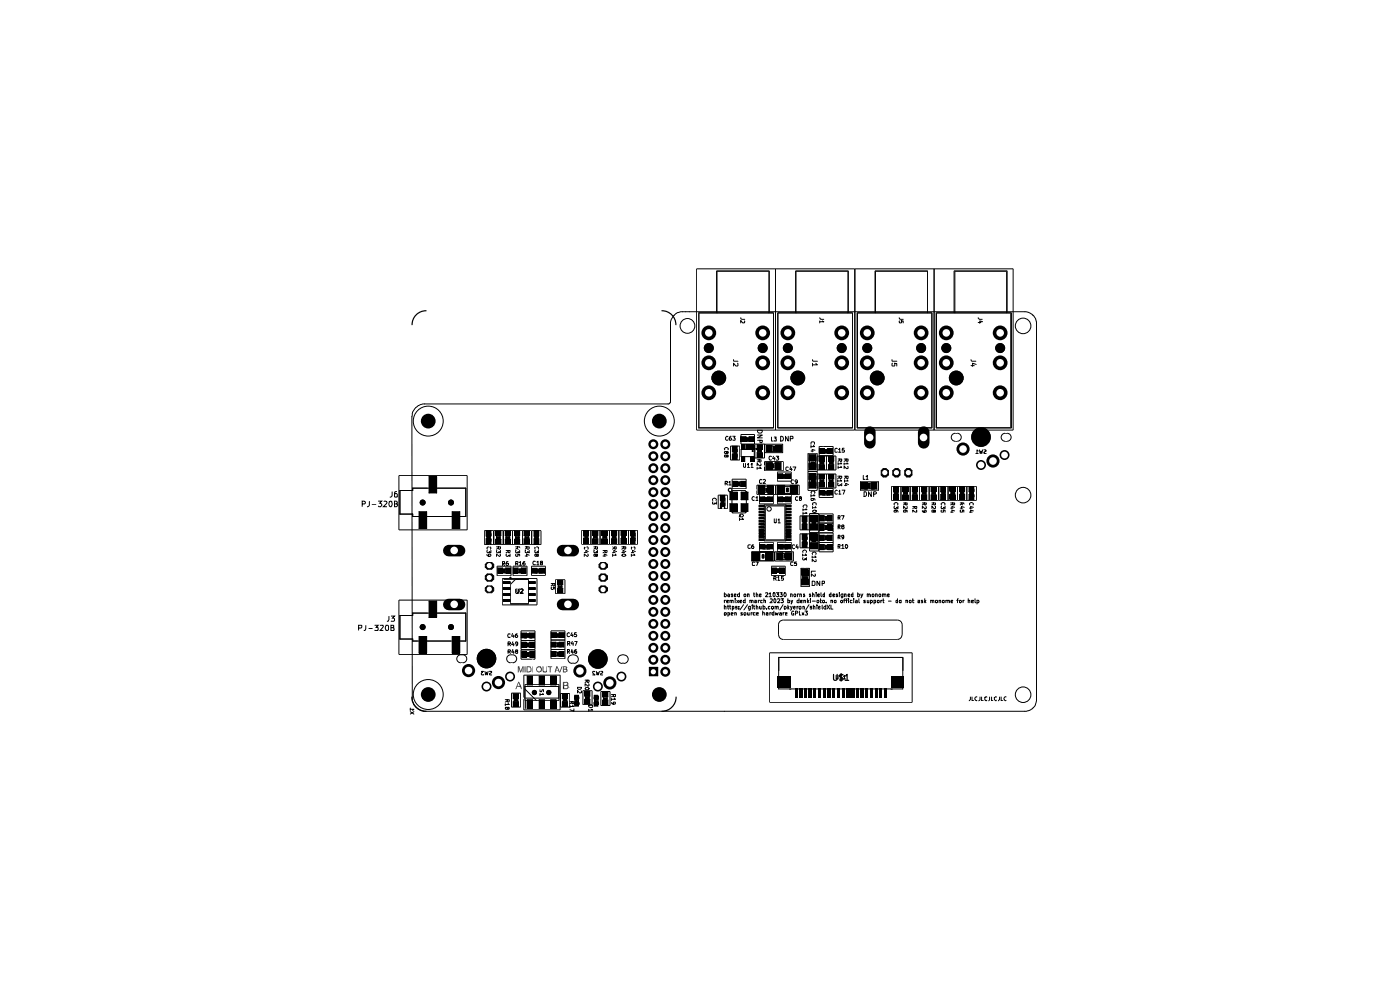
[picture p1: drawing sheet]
<svg xmlns="http://www.w3.org/2000/svg" width="297mm" height="210mm" viewBox="0 0 297 210" stroke-linecap="round" stroke-linejoin="round" font-family="sans-serif">
<g fill="none" stroke="#000" stroke-width=".21">
<path d="M147.8 57h33.5v34.2h-33.5zM164.6 57v34.2M181.4 57h33.5v34.2h-33.5zM198.2 57v34.2M148.1 66.3h16v24.5h-16zM148.3 66.4h15.7v24.3h-15.7zM152 66.3v-8.9h11.2v8.9M152.1 66.4v-8.9h11v8.9M155.6 76.3l.1 .3h.9M156.5 77v.6h-.4l-.5-.6v.6M157.1 67.4l.3 .3h.6M157.9 68.1v.4h-.3l-.5-.5v.5"/>
<path d="M165 66.3h15.9v24.5h-15.9zM165.1 66.4h15.7v24.3h-15.7zM168.8 66.3v-8.9h11.2v8.9M168.9 66.4v-8.9h11v8.9M172.4 76.3v.2l.2 .1h.8M172.4 77v.6M173.1 77l.3 .4h-1M173.9 67.4l.3 .3h.6M173.9 68.1v.4M174.5 68.1l.3 .1h-.9M181.8 66.3h15.9v24.5h-15.9zM181.9 66.4h15.8v24.3h-15.8z"/>
<path d="M185.6 66.3v-8.9h11.2v8.9M185.7 66.4v-8.9h11v8.9M189.2 76.3l.1 .3h.9M189.3 77v.6h.5l-.1-.6 .5 .1v.5M190.8 67.4l.2 .3h.6M190.8 68.1v.4h.4l.1-.4h.3v.4M198.6 66.3h16v24.5h-16zM198.7 66.4h15.7v24.3h-15.7zM202.4 66.3v-8.9h11.3v8.9M202.6 66.4v-8.9h10.9v8.9M206 76.3l.2 .3h.8M206 77.6h.7"/>
<path d="M207.1 77.3l-.8-.3v.7M207.5 67.4l.3 .3h.6M207.5 68.4h.6M208.5 68.2l-.6-.1v.5M88.2 86.4a2.86 2.86 0 0 1 1.9-.7h51.8l.3-.4v-16.6a2.49 2.49 0 0 1 2.6-2.6h72.6a2.49 2.49 0 0 1 2.2 1.4l.3 .7v80.1a2.42 2.42 0 0 1-2.5 2.6h-127.5a2.8 2.8 0 0 1-2.4-2.5l-.1-60a2.63 2.63 0 0 1 .8-2zM153.8 95.4l-.1-.1a.43 .43 0 0 1 .4-.4 .43 .43 0 0 1 .4 .4l-.1 .1M154.2 95.9l.2-.1v.4l-.2-.1-.1-.3h-.3l-.1 .1 .1 .3h.3l.1-.2M154.2 96.7l.2-.2v.4h-.2l-.1-.4h-.3l-.1 .2 .1 .2h.3l.1-.1M154.4 92.6l-.2-.1-.3 .3v.4l.2 .2 .3-.1M155 94.6h1.9v3h-1.9zM155.1 92.5l-.2 .1-.2 .4 .1 .4h.3l.1-.3-.2-.2-.3 .2M155.4 94.7h1v1.1h-1z"/>
<path d="M155.4 96.4h1v1.1h-1zM155.4 92.5h.6l-.3 .4 .3 .1v.3h-.6M155.5 96.5h.9M155.7 95.9h.6v.4h-.6zM156.3 95.8v.7M156.4 95.3h-.9v1.7h.9M157.2 92.2h2.9v2h-2.9zM157.2 95.3h2.8v1.6h-2.8zM157.3 96.9v1h.7v-1M157.3 94.3h.7v1h-.7zM157.4 94.6h.5v.7h-.5zM157.4 96.9h.5v.8h-.5z"/>
<path d="M157.7 98.3v.8h.2h.3v-.8M157.8 93.7v-.9h1.7v.9M158.2 94.3h.8v1h-.8zM158.3 93.6h.7M158.3 92.8v.9l-1.2-.1v-1h1.1v1M158.5 94.6h.5v.7h-.5zM158.5 92.9h.3v.6h-.3zM158.6 98.6l.2-.3v.8M158.6 99.1h.4M158.9 92.6h1v1h-1zM159 92.8v.9M159.3 96.9v1h.6v-1"/>
<path d="M159.3 94.3h.6v1h-.6zM159.3 98.6l.2-.3v.8M159.3 99.1h.5M159.4 94.6h.5v.7h-.5zM159.4 96.9h.5v.8h-.5zM159.6 95.6l.2 .1-.1 .1-.1-.1zM160.1 94.2h2.1v3h-2.1zM160.2 95.1h.5M160.3 95.5l.2-.3 .2 .3M160.5 95v.2M160.6 97.5h.9v.4l-.2 .1h-.3v-.5M160.6 94.3h1.1v1h-1.1z"/>
<path d="M160.6 96h1.1v1h-1.1zM160.6 99.1v.5M160.7 91.3h1v.2l-.2 .4h-.5zM160.7 92.3h1l-1 .6h1M160.7 93.4h1l-.1 .5-.4-.1v-.4M160.7 96.1h.9v.5h-.9zM160.7 94.9h.9v.4h-.9zM160.7 95.5h.9v.4h-.9zM160.8 95.3v.8M161 97.8l-.4 .2M161.2 99.1l.3 .2h-.9M161.4 98.4v.4h-.3l-.5-.5v.5"/>
<path d="M161.5 95.3v.8M162.2 97.9h4v2h-4zM162.2 94.2h3.8v1.8h-3.8zM163 98.2h.8v1.4h-.8zM163.2 94.5v1.3M163.7 92.7v.9h.3M163.7 96.9l-.5-.1v.1v.6h.5M163.7 94.5v1.3M163.8 94.6h.8M163.8 98.3h.7M163.8 99.6v-1.5h-1.3v1.5h3.2v-1.5h-1.3v1.5M164 94.7h.4v1h-.4z"/>
<path d="M164 98.5h.2v.8h-.2zM164.1 96.8l-.2 .5h.5M164.3 92.7h.4l-.3 .4h.3v.5l-.4-.1M164.3 97v.6M164.5 98.2h.7v1.4h-.7zM164.6 95.8v-1.3h1.2v1.3h-3.2v-1.3h1.2v1.3M164.6 94.5v1.3M164.7 96.8h.5l-.3 .3 .3 .1v.3l-.2 .1-.3-.1M165.3 94.5v1.3M165.6 92.5a.52 .52 0 0 1 .6 .6 .52 .52 0 0 1-.6 .5zM167.2 92.5v1.1l-.6-1.1v1.1M167.2 99.1h-.3l-.2 .1v.5l.2 .1 .3-.1"/>
<path d="M167.6 93.1h.5l.1-.5-.6-.1v1.1M167.7 99l-.1 .6h.5M167.9 99.3v.5M168.2 99.1h.6l-.3 .7M171.4 96.1h2v7.9h-2zM171.6 98.3h1.5v1.4h-1.5zM171.6 96.4h1.5v1.3h-1.5zM171.7 97h1.4v.7h-1.4zM171.7 98.4h1.4v.8h-1.4zM171.7 97.7v.7M172 98h.8v.2h-.8zM172 94.2v-.3l.2-.2h.4l.2 .2-.1 .3"/>
<path d="M172 94.5v.5M172 95.7h.6M172.6 94.5l.2 .2h-.8M172.9 95.5l-.6-.2v.5M173 97.7v.7M173.4 96.7h3.9v3h-3.9M173.7 96.9h1.1v.9h-1.1zM173.7 98.6h1.1v1h-1.1zM173.8 94.7h2.9v1.9h-2.9zM173.8 95.2h1.1v.9h-1.1M173.9 97.4h.9v.4h-.9zM173.9 98h.9v.4h-.9z"/>
<path d="M173.9 98.7h.9v.4h-.9zM174 97.8v.8M174.7 97.8v.8M174.9 96.1v-.9h-.4v.9h1.6v-.9h-.5v.9M174.9 95.3h.7M175.4 96.7v3M175.5 95.4h-.4v.6h.4M175.5 95.2h1.1v.9h-1.1zM175.8 96.9h1.1v.9h-1.1zM175.8 98.6h1.1v1h-1.1zM175.9 97.8h.9v-.4h-.9v1.7h.9v-.4h-.9M176 98h.7v.4h-.7z"/>
<path d="M176.7 97.8v.8M177.6 95.2l-.2-.1-.3 .2v.5h.5M177.8 97.4h.8l-.1 .5-.4-.2v-.3M177.8 98.1v.5M177.8 98.9v.5M177.9 95.3l.2-.2v.8M177.9 95.9h.5M178.1 97.5l-.3 .4M178.4 98.1l.2 .3h-.8M178.4 98.9l.2 .2h-.8M179.1 97.4h.8v.4l-.2 .1-.2-.2v-.3M179.1 95.1h-.4l-.1 .4 .4-.1 .2 .2-.1 .3-.5-.1"/>
<path d="M179.1 98.2v.4M179.5 97.6l-.4 .3M179.7 98.2l.2 .2h-.8M179.8 99l.1 .3-.3 .1-.5-.5v.5M183.6 91.5v2.8l.3 .1h1.2M183.9 91.2l-.3 .3M185.1 91.2l.3 .3v2.6M185.4 94.1l-.3 .3M187.4 99.4h.6l.5 .4v1l-.5 .4h-.6l-.5-.4v-1zM189.4 99.8l.5-.4h.6l.4 .4v1l-.4 .4h-.6l-.5-.4zM191.9 99.8l.5-.4h.6l.5 .4v1l-.5 .4h-.6l-.5-.4zM195 91.5l.1 2.8 .3 .1h1.2"/>
<path d="M195.4 91.2l-.3 .3M196.6 91.2l.2 .3v2.6M196.9 94.1l-.3 .3M202.1 92.2a1.01 1.01 0 0 1 1.3-.2 1.01 1.01 0 0 1 .3 1.4 1.01 1.01 0 0 1-1.4 .1 1.01 1.01 0 0 1-.2-1.3zM207 96.2h.5M207.5 95.7l-.2-.3v.8M207.8 95.4l.1 .8 .2-.5 .2 .5 .2-.8M208.7 95.4h.4l.1 .2-.4 .2-.1 .3 .5 .1M212.6 92.2a1.01 1.01 0 0 1 1.4-.2 1.01 1.01 0 0 1 .3 1.4 1.01 1.01 0 0 1-1.4 .1 1.01 1.01 0 0 1-.3-1.3zM76.8 106.9h.5l.2-.2-.1-.3-.6-.1v1.2M78.4 106.3v.8l-.2 .3-.3 .1M78.9 107.1h.9"/>
<path d="M80.2 106.3h.8l-.4 .4 .4 .3v.2l-.3 .3h-.3l-.2-.2M81.4 106.4l.4-.1 .3 .3-.8 .9h.8M82.6 106.4l.3-.1a.69 .69 0 0 1-.1 1.2l-.3-.4zM83.2 104.3v.8l-.2 .3-.3 .1M83.7 106.9l.5-.1v-.4l-.5-.1v1.2h.4l.3-.4-.4-.2M84.2 104.3h-.3l-.2 .2v.9h.6v-.5l-.2-.2h-.2l-.2 .2M84.6 100.9h14.5v11.5h-14.5zM84.8 104.1h2.7v-.6h11.3v6.1h-11.3v-.5h-2.7zM88.9 108.5h1.6v3.6h-1.6zM91 101.1h1.6v3.5h-1.6zM94.8 116.3l.1 1.4h2.8M95 116l-.3 .3"/>
<path d="M95 116h2.8l.2 .3v1.2M95.9 108.5h1.6v3.6h-1.6zM98 117.5l-.3 .3M102.7 112.6h2v2.9h-2zM103 119.7l.4-.4h.9l.4 .4v.6l-.4 .4h-.9l-.4-.4zM103.1 112.6h1v1.1h-1zM103.1 114.3h1v1.1h-1zM103.3 113.7h.9M103.3 114.3h.9M103.3 117.6l.3 .4h.4l.1-.1-.1-.4-.4 .1v.3l.2 .1M103.4 116.5l-.1-.3 .2-.2h.5l.1 .2v.3M103.4 116.8l-.1 .3 .2 .2 .3-.1v-.2l.3 .3v-.5"/>
<path d="M103.4 113.8h.6v.5h-.6zM104.1 113.7v.6M104.2 113.2h-.9v1.7h.9M104.8 112.6h1.9v2.9h-1.9zM105.2 112.6h1.1v1h-1.1zM105.2 114.4h1.1v.9h-1.1zM105.3 113.6v-.4h.8v.4M105.3 114.4h.8v.5h-.8zM105.3 116h.9v.3l-.2 .2-.2-.1v-.4M105.3 113.5v.9M105.4 113.8h.7v.5h-.7zM105.4 116.8l-.1 .3 .2 .2 .3-.1v-.2l.4 .3v-.5"/>
<path d="M105.8 116.2l-.5 .3M106.1 117.5l.1 .4-.2 .1-.7-.5v.5M106.1 113.5v.9M106.6 119.6h.4v-.5h-.4v.9M106.8 119.6l.2 .4M106.8 112.6h5.9v2.9h-5.9zM107.2 112.6h1.1v1h-1.1zM107.2 114.4h1.1v.9h-1.1zM107.3 113.6v-.4h.9v.4M107.3 114.4h.9v.5h-.9zM107.3 113.8h.9v.5h-.9zM107.4 116.8h.8v.3l-.2 .2-.2-.1v-.4"/>
<path d="M107.4 113.5v.9M107.4 117.5v.4l.1 .1 .4-.1v-.1l.3 .2v-.5M107.8 119.1h-.3l-.1 .4v.3l.3 .2 .2-.4h-.5M107.8 117l-.4 .3M108 113.5v.9M108.8 112.6v2.9M109.1 112.6h1.1v1h-1.1zM109.1 114.4h1.1v.9h-1.1zM109.3 113.6v-.4h.9v.4M109.3 114.4h.9v.5h-.9zM109.3 113.8h.9v.5h-.9zM109.4 119.6h.3l.2-.4-.5-.1v.8"/>
<path d="M109.4 116h.8v.3l-.1 .2-.3-.1v-.4M109.4 113.5v.9M109.5 116.8l-.1 .4 .2 .1 .3-.1v-.2l.3 .3v-.5M109.5 117.5l-.1 .4h.5l-.1-.4 .4 .1v.3M109.6 119.6l.3 .3M109.8 116.2l-.4 .3M110.1 113.5v.9M110.2 119.3l.2-.2v.8M110.2 119.9h.5M110.8 112.6v2.9M111.2 112.6h1.1v1h-1.1zM111.2 114.3h1.1v1h-1.1z"/>
<path d="M111.3 119.1h-.2l-.2 .4 .1 .4h.3l.1-.3-.1-.2-.4 .2M111.4 113.6v-.4h.8v.4M111.4 114.4h.8v.5h-.8zM111.4 113.8h.8v.5h-.8zM111.4 116h.9v.3l-.4 .2-.1-.2v-.3M111.4 113.5v.9M111.4 117.9h.5M111.5 116.8l-.1 .4 .2 .1 .3-.3 .4 .3v-.5M111.8 116.2l-.4 .3M112.1 113.5v.9M112.3 117.8l-.6-.3v.5M112.8 112.6h2v2.9h-2z"/>
<path d="M113.3 112.6h1v1.1h-1zM113.3 114.3h1v1.1h-1zM113.4 113.7v.7M113.5 113.8h.6v.5h-.6zM113.5 116.5v-.4l.1-.1 .6 .1v.4M113.5 116.8v.4l.1 .1 .4-.3 .2 .3v-.5M113.5 119.1l-.3-.1-.2 .4 .2 .4 .3-.1M113.9 117.7l.2-.2 .1 .4-.2 .1-.3-.5-.2 .1v.3l.2 .1 .2-.1M113.9 119.2l.2-.2v.8M113.9 119.8h.4M114.3 113.7h-1v-.5h1v1.7h-1v-.6h1M114.8 119.4l-.2-.3 .5-.1v.3l-.5 .2 .1 .3h.4l-.1-.4"/>
<path d="M118.9 116.3v1.2l.3 .2h2.8v-1.4M119.2 116l-.3 .3M119.2 116h2.6M121.8 116l.3 .3M123.4 112.5h5.8v2.9h-5.8zM123.8 112.5h1v1.1h-1zM123.8 114.2h1v1.1h-1zM123.9 113.7h.9v-.5h-.9v1.7h.9v-.6h-.9M124 117.2h.5M124 116.5v-.3l.2-.2h.4l.2 .2-.1 .3M124.1 113.8h.6v.4h-.6zM124.7 117.5l.1 .4-.2 .1-.6-.5v.5"/>
<path d="M124.8 113.6v.7M124.8 117l-.5-.2v.5M125.4 112.5v2.9M125.7 112.6h1.1v.9h-1.1zM125.7 114.3h1.1v.9h-1.1zM125.9 113.5v.9M125.9 113.8h.8v.4h-.8zM126 116h.7v.5l-.4-.2v-.3M126.1 116.8l-.1 .4 .2 .1 .3-.3 .2 .3v-.5M126.3 116.2l-.3 .3M126.4 117.7l.3-.2v.4l-.1 .1-.4-.5-.2 .1v.3l.2 .1 .2-.1M126.7 113.5v.9"/>
<path d="M126.8 113.2h-.9v.3h.9M126.8 114.4h-.9v.4h.9M127.1 119.7l.4-.4h.9l.5 .4v.6l-.5 .4h-.9l-.4-.4zM127.3 112.5v2.9M127.7 112.6h1.1v.9h-1.1zM127.7 114.3h1.1v.9h-1.1zM127.9 113.2h.8v.3h-.8zM127.9 114.4h.8v.4h-.8zM127.9 113.8h.8v.4h-.8zM127.9 116.8h.9v.3l-.2 .2-.2-.1v-.4M127.9 113.5v.9M127.9 117.9h.6"/>
<path d="M128.4 117l-.5 .3M128.6 113.5v.9M128.8 117.8l-.6-.3v.5M129.3 112.5h6v2.9h-6zM129.7 112.5h1.1v1h-1.1zM129.7 114.3h1.1v.9h-1.1zM129.9 113.5v.8M129.9 113.8h.8v.4h-.8zM130 116h.7v.4l-.2 .1-.2-.2v-.3M130 117.2h.5M130 117.5v.5M130.3 116.2l-.3 .3"/>
<path d="M130.6 117.5l.1 .3h-.7M130.6 113.5v.8M130.8 114.3h-1v.5h1M130.8 113.1h-1v.4h1M130.8 117l-.6-.2v.5M131.3 112.5v2.9M131.7 114.2h1.1v1h-1.1zM131.7 112.5h1.1v1h-1.1zM131.9 114.3h.8v.5h-.8zM131.9 113.1h.8v.4h-.8zM131.9 113.8h.8v.4h-.8zM131.9 116h.9v.3l-.2 .2-.3-.1v-.4"/>
<path d="M131.9 113.5v.8M131.9 117.2h.6M132 117.6a.38 .38 0 0 1 .4-.1 .38 .38 0 0 1 .3 .4 .45 .45 0 0 1-.8-.1zM132.3 116.2l-.4 .3M132.6 113.5v.8M132.8 117l-.6-.2v.5M133.3 112.5v2.9M133.8 113.6v-.5h.9v1.7h-.9v-.5M133.9 113.6v.7M133.9 117.5v.5M133.9 117.2h.6M134 113.8h.6v.4h-.6z"/>
<path d="M134 116.5l-.1-.4 .2-.1 .6 .1-.1 .4M134.5 117.5l.2 .3h-.8M134.7 114.2v1.1h-.9v-1.1l.9 .1M134.7 113.6h-.9v-1.1h.9v1.1M134.8 117l-.6-.2v.5M151.2 106.2l-.1-.2a.43 .43 0 0 1 .5-.3 .43 .43 0 0 1 .4 .3l-.1 .2M151.2 106.4v.5h.4v-.2l.4 .2v-.5M152.4 105h1.9v2.9h-1.9zM152.8 105.1h1v1.1h-1zM152.8 106.8h1v1.1h-1zM152.9 105.6h.9v1.7h-.9M152.9 106.1h.9"/>
<path d="M152.9 106.8h.9M153 106.1v.7M153 106.3h.6v.3h-.6zM153.8 102.5h.4l.1-.3-.5-.1v.8M154 102.5l.3 .4M154.6 102.3l.3-.2v.8M154.6 102.9h.5M154.9 104.4h1.5v1.6h-1.5zM154.9 106.9h1.5v1.6h-1.5zM155.3 101.6h3v2.1h-3zM155.4 102.1h1.1v1.1h-1.1zM155.8 104.5l.2 .1-.1 .1-.2-.1z"/>
<path d="M156.4 103h.8M156.4 102.2v.9h-.4v-.9h1.7v.9h-.4v-.9M156.6 102.2v.9h.4v-.9M156.9 109.9v.5M157 109.1h.5l.2 .3-.2 .2h-.4l-.2-.2zM157.1 109.2l-.3 .4M157.1 102.1h1.1v1.1h-1.1zM157.2 104.4h1.5v1.6h-1.5zM157.2 106.9h1.5v1.6h-1.5zM157.5 109.9l.2 .3h-.8M158.3 104.3l-.2-.2h-2.7l-.1 .1v4.4l.1 .2h2.7l.2-.2M158.3 104.2v4.4"/>
<path d="M159.2 115.6h-.4l-.1 .1v.5l.1 .1 .4-.1M159.4 117.1h4.9v1.9h-4.9zM159.9 115.6h-.3l-.2 .3 .1 .4h.4v-.3l-.1-.2-.4 .2M160 105.4l-.1-.1a.43 .43 0 0 0-.4 .5 .43 .43 0 0 0 .4 .4l.1-.1M160.1 119.3l-.4-.1-.1 .2 .1 .6 .4-.1M160.4 105.6l.2-.3v.9M160.4 119.2h.5l-.4 .8M160.4 106.2h.4M160.6 102.9h3.9v2h-3.9zM160.9 103h1.3v1.6h-1.3zM160.9 117.2v1.7h-.8v-1.7h3.4v1.7h-.7v-1.7M161 113.6h1v.4h-1z"/>
<path d="M161 112.4h1v.3h-1zM161 107.8h1v.3h-1zM161 114.3h1v.3h-1zM161 107.2h1v.2h-1zM161 110.4h1v.3h-1zM161 111.7h1v.3h-1zM161 113h1v.3h-1zM161.1 104.9h2.9v2h-2.9zM161.1 115h2.9v2h-2.9zM161.1 115.5h1.1v.9h-1.1zM161.2 118.9v-1.8h-1.6v1.8h4.4v-1.8h-1.6v1.8M161.3 114.4h.9v.2h-.9z"/>
<path d="M161.3 113.1h.9v.2h-.9zM161.3 107.2h.9v.3h-.9zM161.3 107.9h.9v.2h-.9zM161.3 108.8v-.2h.9v.2h-1.2v-.3h1v.3M161.3 110v-.1h.9v.1l-1.2 .1v-.4h1v.4M161.3 110.5h.9v.2h-.9zM161.3 111.8h.9v.2h-.9zM161.3 112.5h.9v.2h-.9zM161.3 113.8h.9v.1h-.9zM161.4 104.6v-1.4h.8v1.4M161.6 101.8l-.2-.1-.3 .2 .1 .6 .4-.1M161.7 117.6h.4v.8h-.4z"/>
<path d="M161.8 105.5v.9h1.6v-.9M161.8 115.5v1h1.6v-1M161.9 101.8l.3-.1 .2 .2-.5 .6h.5M162 109.4v-.3h-1v.3h1.2v-.2h-.9v.2M162 111.1v.2h-1v-.2h1.2v.3h-.9v-.3M162.1 107.1h4.6v7.6h-4.6zM162.2 105.5h.7M162.2 115.5v1M162.2 103.3h.7M162.2 104.5h.7M162.2 115.6h.7M162.2 105.4v.9h-1.1v-.9l1.2 .1v.9"/>
<path d="M162.4 105.6h.4v.6h-.4zM162.4 115.7h.4v.6h-.4zM162.4 103.5h.2v.8h-.2zM162.4 107.3h4.1v7.2h-4.1zM162.8 105.4h1.1v.9h-1.1zM162.8 103h1.3v1.6h-1.3zM162.8 115.5h1.1v.9h-1.1zM162.9 104.6v-1.4h.7v1.4M162.9 105.5v.9M162.9 115.5v1M164.3 110.1v.7l.1 .1 .3-.1v-.7M164.4 117.1h4v1.9h-4z"/>
<path d="M164.6 102.9h4.9v2h-4.9zM164.8 103h1.7v1.8h-1.7zM164.9 115h3v2h-3zM164.9 100.1h3v2h-3zM164.9 104.9v2h3v-2M164.9 105.4l1.2 .1-.1 .9h-1.1zM164.9 100.5h1.1v1h-1.1zM165.1 110.3l.2-.2v.8M165.1 110.9h.4M165.4 104.8v-1.7h.7v1.7M165.5 115.5v1h1.7v-1M165.6 105.5v.9h1.6v-.9"/>
<path d="M166 105.5h.8M166 100.6v1h-.5v-1h1.7v1h-.5v-1M166 101.5h.8M166 115.5v1M166 117.4h.8M166 115.5v.9h-1.1v-.9h2.8v.9h-1.1v-.9M166.1 117.3h-.8v1.4h.8l-.1-1.4h-1.2v1.4h1.2M166.1 103.2h1.9M166.1 104.7h1.9M166.1 118.7h.7M166.2 105.6h.4v.6h-.4zM166.2 100.8h.4v.6h-.4z"/>
<path d="M166.2 115.7h.4v.6h-.4zM166.3 117.6h.2v.8h-.2zM166.6 105.4h1.1v1h-1.1zM166.6 100.5h1.1v1h-1.1zM166.6 117.3h1.4v1.4h-1.4zM166.7 105.5v.9M166.7 115.5v1M166.8 114.4h.8v.2h-.8zM166.8 113.1h.8v.2h-.8zM166.8 107.2h.8v.3h-.8zM166.8 107.9h.8v.2h-.8zM166.8 110.5h.8v.2h-.8z"/>
<path d="M166.8 111.8h.8v.2h-.8zM166.8 112.5h.8v.2h-.8zM166.8 113.8h.8v.1h-.8zM166.8 117.3h.7v1.4h-.7zM166.8 113.6h1v.4h-1zM166.8 109.4v-.3h1v.3h-1v-.2h.8v.2M166.8 111.1v.2h1v-.2h-1v.3h.8v-.3M166.8 112.4h1v.3h-1zM166.8 107.8h1v.3h-1zM166.8 114.3h1v.3h-1zM166.8 113h1v.3h-1zM166.8 107.2h1v.2h-1z"/>
<path d="M166.8 110.4h1v.3h-1zM166.8 111.7h1v.3h-1zM166.8 103.5h.5v.9h-.5zM167.6 108.8v-.2h-.8v.2h1v-.3h-1v.3M167.6 110v-.1h-.8v.1l1 .1v-.4h-1v.4M167.6 103h1.7v1.8h-1.7zM168 104.8v-1.7h.8v1.7M168.2 119.3l-.3-.1-.2 .2v.4l.2 .2 .3-.1M168.3 101.9a.37 .37 0 0 0-.5 .3 .37 .37 0 0 0 .5 .3M168.6 115.7l-.4-.1-.1 .1v.5l.2 .2 .3-.1M169 119.2h-.4v.4h.4l-.1 .4-.3-.1M169.1 115.5l-.3 .6h.5"/>
<path d="M169.2 102.1l-.1 .2h-.4v-.4l.1-.1 .4 .1-.1 .5-.4 .2M169.3 105.4l-.3-.1-.3 .3v.4l.3 .2 .3-.1M169.3 115.8v.6M169.7 105.7v-.4l.3 .1-.1 .3-.3 .1 .1 .4 .3-.1v-.3l-.2-.1M169.7 109.4h2v3h-2zM170.2 111.2h1v1.1h-1zM170.2 113.3h1v1.1h-1zM170.2 109.5h1v1.1h-1zM170.2 115h1v1.1h-1zM170.2 113.9h1v.5h-1zM170.2 115h1v.5h-1zM170.3 117.5v.4"/>
<path d="M170.3 110.6v.7M170.3 114.3v.8M170.4 117.2a.37 .37 0 0 1 .3-.5 .37 .37 0 0 1 .3 .5M170.4 118.3l-.1 .3 .1 .2 .4-.1v-.2l.3 .3v-.5M170.4 108v.4M170.4 108.7v.4M170.4 114.5h.7v.4h-.7zM170.4 110.7h.6v.4h-.6zM170.4 107.6v-.2l.2-.3h.4l.2 .2-.1 .3M170.9 117.5l.2 .3h-.8M170.9 108l.3 .1h-.8M170.9 108.7l.3 .2h-.8"/>
<path d="M171.2 110.6h-1v-.5h1v1.7h-1v-.5h1M171.2 114.3v.8M171.4 100h2M171.6 102.3h1.5v1.2h-1.5zM171.7 102.4h1.4v.7h-1.4zM171.7 101.6v-.6h1.4v.6l-1.5 .1v-1.3h1.5v1.3M171.7 101.6v.8M171.7 108.9h2v8h-2zM171.7 112.9h2M171.7 113.2h-2v3h2M172 115.2h1.4v.8h-1.4zM172 113.8h1.4v.7h-1.4z"/>
<path d="M172 109.9h1.4v.7h-1.4zM172 101.9h.8v.3h-.8zM172 111.3h1.4v.8h-1.4zM172 104.9v.5M172.1 110.5v.8M172.1 114.5v.8M172.1 104.6l-.1-.2 .3-.3h.4l.2 .3-.1 .2M172.3 117.9v.5M172.3 110.8h.8v.2h-.8zM172.3 114.8h.8v.1h-.8zM172.4 117.6l-.1-.2a.43 .43 0 0 1 .4-.3 .43 .43 0 0 1 .4 .3v.2M172.4 108.4a.41 .41 0 0 1 .5-.2 .41 .41 0 0 1 .2 .4h-.6z"/>
<path d="M172.4 105.8h.2v.3l-.5 .1v-.4h.6l.2 .3M172.4 107.4v.5M172.5 107.1l-.1-.3 .3-.2 .4 .2v.3M172.6 104.9l.3 .3h-.9M172.9 117.9l.2 .3h-.8M173 107.4l.1 .3h-.7M173 101.6v.8M173.1 118.7v.3l-.3 .1-.5-.5v.5M173.4 100.5h3.9v3h-3.9M173.4 114.6h-1.4v-1.4h1.4v3.2h-1.4v-1.3h1.4M173.4 110.6h-1.5v-1.3h1.5v3.1h-1.5v-1.2h1.5M173.7 100.7h1.1v.9h-1.1z"/>
<path d="M173.7 102.4h1.1v.9h-1.1zM173.8 103.6h2.9v1.9h-2.9zM173.8 109h2.9v3.9h-2.9zM173.8 113.1h2.9v4h-2.9zM173.8 111h2.9M173.8 115.1h2.9M173.8 105h2.8v-.9h-1.1v.9M173.8 109.4h1v1.1h-1M173.8 111.3h1v1.1h-1M173.8 113.5h1v1.1h-1M173.8 115.5h1v1.1h-1M173.8 104.1h1.1v.9"/>
<path d="M173.9 102.5h.9v.3h-.9zM173.9 101.2h.9v.4h-.9zM173.9 101.8h.9v.4h-.9zM174 101.5v.9M174.4 109.5h.4v.9h-.4zM174.4 113.7h.4v.8h-.4zM174.5 115.6h.3v.9h-.3zM174.5 105v-.9h.4v.9M174.7 101.5v.9M174.8 109.6h.8M174.8 110.3h.8M174.8 112.3h.9"/>
<path d="M174.8 113.7h.8M174.8 116.4h.9M174.8 115.7h.9M174.8 114.4h.8M174.8 111.6v.8h-.3v-.8h1.6v.8h-.4v-.8M174.9 104.2h.7M175.1 115.7h.4v.8h-.4zM175.1 111.6v.7h.4v-.7M175.4 100.5v3M175.5 104.3h-.4v.6h.4M175.5 109.6h-.4v.8h.4M175.5 113.7h-.4v.8h.4"/>
<path d="M175.5 109.4h1v1.1h-1zM175.5 113.5h1v1.1h-1zM175.6 105v-.9h.5v.9M175.6 115.5h.9v1.1h-.9zM175.6 111.3h.9v1.1h-.9zM175.6 109.5h.5v.9h-.5zM175.6 113.7h.5v.8h-.5zM175.7 115.6h.4v.9h-.4zM175.8 102.4h1.1v.9h-1.1zM175.8 100.7h1.1v.9h-1.1zM175.9 101.6h.8v-.4h-.8v1.6h.8v-.3h-.8M175.9 101.8h.8v.4h-.8"/>
<path d="M176.6 101.5v.9M177.6 104.1l-.2-.1-.3 .2v.4l.2 .2 .3-.1M177.7 101h.9v.3l-.2 .2-.3-.1v-.4M177.7 101.8v.5M177.8 115.9l.4-.1-.1-.3h-.3v.8M177.8 109.8l.4-.1-.1-.3h-.3v.8M177.8 111.8l.4-.1-.1-.4h-.3v.9M177.8 114l.4-.1-.1-.4h-.3v.8M177.8 102.5l-.1 .5h.2l.3-.2 .4 .2v-.5M178 104.2l.1-.2v.8M178 104.8h.4M178 115.9l.2 .4"/>
<path d="M178 109.8l.2 .4M178 111.8l.2 .4M178 114l.2 .3M178.1 101.2l-.4 .3M178.3 101.8l.3 .2h-.9M178.5 109.4h.6l-.4 .8M178.6 115.7l.2-.2v.8M178.6 116.3h.5M178.6 104h.6l-.3 .8M178.7 111.7l-.1-.3 .3-.1 .2 .2-.1 .2-.4 .1v.3l.1 .1 .4-.2-.2-.3M179 113.9l-.1 .1h-.3v-.4l.4-.1v.6l-.1 .2h-.3M179.2 101h.7l-.1 .5-.3-.2v-.3"/>
<path d="M179.2 103h.5M179.2 101.8v.5M179.5 115.5a.43 .43 0 0 1 .3 .4 .43 .43 0 0 1-.3 .4 .6 .6 0 0 1 0-.8zM179.5 101.2l-.3 .3M179.7 101.8l.2 .2h-.7M180 102.8l-.6-.3v.5M182.5 102.2h3.9v1.8h-3.9zM183.1 100.8v.9h.4M183.3 104.3h.3l.2 .3v.5l-.3 .2h-.2zM183.7 101.1l.3-.3v.9M183.7 101.7h.5M184 103.7v-1.3h-1.2v1.3l1.2 .1v-1.4h-.7v1.4"/>
<path d="M184 102.5h.9M184 103.7h.9M184.3 102.6h.3v1h-.3zM184.8 104.3v1l-.6-1v1M184.8 102.4h1.2v1.3h-1.2zM184.9 103.8v-1.4h.6v1.4M185.3 104.8l.5-.1 .1-.2-.1-.2h-.5v1M189.1 103.2h8v2.9h-8zM189.6 104.9h1v1.1h-1zM189.7 104.3v.7M189.7 107.1v-.2a.43 .43 0 0 1 .4-.3 .43 .43 0 0 1 .4 .3l-.1 .2M189.7 107.4v.5h.4l.1-.3 .3 .3v-.5"/>
<path d="M189.8 104.4h.7v.5h-.7zM190 108.2l.2 .1v.3h-.5v-.4h.6l.2 .4M190.5 104.3v.7M190.6 105h-1v.5h1M190.6 103.8h-1v.6h1v-1.2h-1v1.1h1M191.1 103.2v2.9M191.5 105h1.1v1h-1.1zM191.5 103.3h1.1v1h-1.1zM191.6 104.3h1v-.5h-1v1.7h1v-.4h-1M191.7 106.7h.7v.4h-.3l-.1-.4M192 108.2l.2 .3-.5 .1 .1-.4 .6 .1v.3M192 106.9l-.3 .2"/>
<path d="M192.4 107.4v.5h-.3l-.4-.5v.5M192.4 104.2v.9M192.5 104.4h-.8v.5h.8M193.1 103.2v2.9M193.5 105h1.2v1h-1.2zM193.5 103.3h1.2v1h-1.2zM193.6 107.4h.9v.4l-.4 .1v-.5M193.7 105.1h.8v.4h-.8zM193.7 103.8h.8v.5h-.8zM193.7 104.4h.8v.5h-.8zM193.7 104.2v.9M194.1 107.6l-.5 .3"/>
<path d="M194.4 108.2l.1 .4h-.4l-.5-.4v.4M194.4 104.2v.9M195.1 103.2v2.9M195.5 105h1.1v1h-1.1zM195.5 103.3h1.1v1h-1.1zM195.6 104.3h1v-.5h-1v1.7h1v-.4h-1M195.7 106.7h.8l-.1 .4-.3-.1v-.3M195.7 108.3l.1 .3h.6v-.4l-.4 .1v.3h.2M195.7 104.4h.8v.5h-.8zM196.1 106.9l-.4 .2M196.4 107.4l.1 .4-.3 .1-.5-.5v.5M196.4 104.2v.9"/>
<path d="M197.1 103.2h2v2.9h-2zM197.5 105h1.1v1h-1.1zM197.5 103.3h1.1v.9h-1.1zM197.7 105.1h.9v.4h-.9zM197.7 103.8h.9v.5h-.9zM197.7 106.7h.8v.3l-.4 .1-.1-.4M197.7 104.2v.9M197.7 104.4h.8v.5h-.8M198 106.9l-.3 .2M198.1 108.4l.3-.2 .1 .4h-.3l-.2-.4-.3 .1v.3l.4-.1M198.4 107.4l.1 .4-.4 .1-.4-.5v.5M198.5 104.2v.9"/>
<path d="M199.2 103.2h3.9v2.9h-3.9zM199.6 103.2h1v1.1h-1zM199.6 104.9h1v1.1h-1zM199.7 104.4h.9v-.6h-.9v1.7h.9v-.6h-.9M199.7 107.1l-.1-.2a.43 .43 0 0 1 .5-.3 .43 .43 0 0 1 .4 .3l-.1 .2M199.7 107.4v.5h.4l.1-.3 .3 .3v-.5M199.7 108.2v.4h.5v-.4h.3v.4M199.9 104.4h.6v.5h-.6zM200.5 104.3v.7M201.1 103.2v2.9M201.5 104.9h1.1v1h-1.1zM201.5 103.2h1.1v1h-1.1z"/>
<path d="M201.7 106.7h.8l-.1 .4h-.3v-.4M201.7 107.8h.5M201.7 108.6h.5M201.7 105h.9v.5h-.9zM201.7 103.8h.9v.4h-.9zM201.7 104.4h.9v.5h-.9zM201.8 104.1v.9M202.1 106.9l-.4 .2M202.4 104.1v.9M202.5 107.6l-.6-.2v.6M202.5 108.4l-.6-.2v.5M203.2 103.2h3.9v2.9h-3.9z"/>
<path d="M203.5 104.9h1.1v1h-1.1zM203.5 103.2h1.1v1h-1.1zM203.7 103.8h.8v.4h-.8zM203.7 105h.8v.5h-.8zM203.7 106.7h.8l-.1 .4h-.3l-.1-.4M203.7 104.1v.9M203.7 107.8h.5M203.8 104.4h.7v.5h-.7zM203.8 108.2l-.1 .4 .5-.1-.1-.3h.4v.4M204 106.9l-.3 .2M204.4 104.1v.9M204.6 107.6l-.6-.2v.6"/>
<path d="M205.1 103.2v2.9M205.6 103.2h1v1.1h-1zM205.6 104.9h1v1.1h-1zM205.6 104.9h1v.6h-1zM205.6 103.8h1v.5h-1zM205.7 107.8h.5M205.7 108.6h.5M205.7 104.3v.6M205.7 107.1v-.2a.45 .45 0 0 1 .4-.3 .45 .45 0 0 1 .4 .3l-.1 .2M205.8 104.4h.7v.5h-.7zM206.5 107.6l-.6-.2v.6M206.5 108.4l-.6-.2v.5"/>
<path d="M206.5 104.3v.6M76.1 133.2h.5l.2-.1v-.4l-.7-.1v1.1M77.6 132.6v.8l-.2 .3h-.2M78.2 133.3h.8M79.5 132.6h.7l-.4 .5h.3v.6l-.6-.1M80.6 132.7l.6-.1 .1 .2-.7 .9h.7M81.9 132.6h.4l.1 .2v.8l-.1 .1h-.4l-.2-.4zM82.5 130.7v.7l-.2 .4h-.2M82.9 133.1h.6l-.1-.5h-.5v1.1h.6l.1-.3-.2-.3M82.9 130.7h.8l-.4 .4 .4 .2v.3l-.2 .2-.6-.1M84.6 127.3h14.5v11.5h-14.5zM84.8 130.6h2.7v-.6h11.3v6h-11.3v-.4h-2.7z"/>
<path d="M88.9 135h1.6v3.5h-1.6zM91 127.5h1.6v3.5h-1.6zM94.8 127.7l.1 1.4 2.8 .1M95 127.4h2.8l.2 .3v1.2M95 127.4l-.3 .3M95.9 135h1.6v3.5h-1.6zM97.2 139.1a1.01 1.01 0 0 1 1.3-.1 1.01 1.01 0 0 1 .3 1.3 1.01 1.01 0 0 1-1.4 .2 1.01 1.01 0 0 1-.2-1.4zM98 128.9l-.3 .3M103 124.7l.4-.4h.9l.4 .4v.6l-.4 .4h-.9l-.4-.4zM103 122.2l.4-.4h.9l.4 .4v.7l-.4 .4h-.9l-.4-.4zM105.5 120.1h2.9v2h-2.9zM105.6 120.5h1v1.1h-1z"/>
<path d="M106.1 121.5v-.8h.5v.8M106.5 120.7h.9M106.5 121.4h.9M106.6 122.7h7.3v5.6h-7.3zM106.7 120.7h.4v.8h-.4zM106.8 122.9h5.3M107.3 120.5h1v1.1h-1zM107.4 121.5v-.8h.4v.8M107.7 139.1a1.01 1.01 0 0 1 1.4-.1 1.01 1.01 0 0 1 .3 1.3 1.01 1.01 0 0 1-1.4 .2 1.01 1.01 0 0 1-.3-1.4zM107.8 136.6h.4l.1-.3-.2-.2h-.3v.9M107.8 138.3h.3l.2-.4-.5-.1v.8M108 136.6l.3 .4"/>
<path d="M108 138.3l.3 .3M108.1 122.5h.4M108.2 122.7v-.1l.2 .1M108.2 134.5h-.3l-.2 .3 .2 .4 .3-.1M108.2 124l1.1-1h2.8v5.1h-3.9zM108.2 122.3v.3M108.2 128.1h3.9M108.7 134.4l-.2 .6h.6M108.8 136.1l-.3 .6h.6M108.8 137.8l-.3 .5h.6M108.8 120.1h3v2h-3zM108.9 120.5h1v1.1h-1z"/>
<path d="M109 134.7v.5M109 136.5v.5M109 138.1v.5M109.4 125v.7l.2 .2 .4-.1v-.8M109.4 121.5v-.8h.5v.8M109.5 138.2v-.4l.3 .1v.2l-.4 .2 .1 .3h.2l.1-.3-.2-.1M109.6 124.9v.7l.2 .1 .4-.1v-.7M109.7 134.5h-.2l-.2 .3 .1 .4h.3l.1-.3-.2-.2-.3 .2M109.8 136.5l-.1 .2h-.2l-.1-.5h.4v.6l-.3 .2M109.8 120.7h.9M109.8 121.4h.9M110.4 125.1l.5-.1 .1 .2-.7 .7h.7"/>
<path d="M110.5 125h.4v.2l-.5 .5h.5M110.5 121.5v-.8h-.4v.8l1.5 .1v-1.1h-1v1.1M110.5 133.8h3v4h-3zM110.5 137.9h3v1.9h-3zM110.5 135.8h3M110.7 138.3h1v1.1h-1zM110.7 121.5v-.8h.4v.8M111.2 137.3v-.9h.4v.9h-.9v-1.1h.9v1.1M111.2 138.4h.4v.8h-.4zM111.6 137.2h.8M111.6 138.4h.8M111.6 136.4h.8"/>
<path d="M111.6 139.1h.8M111.6 135.3h.8M111.6 134.4h.8M111.7 134.3h-.5v1h.5v-1h-1.1v1h1.1M111.8 134.5h.4v.6h-.4zM111.8 136.4h.4v.8h-.4zM111.8 138.5h.4v.7h-.4zM112.3 134.3h1.1v1h-1.1zM112.4 136.2h1v1.1h-1zM112.4 138.3h1v1.1h-1zM112.4 134.3h.5v1h-.5zM112.5 137.3v-.9h.4v.9"/>
<path d="M112.5 138.4h.4v.8h-.4zM112.7 120.1h3v1.9h-3zM112.8 121.6h2.8v-1h-1.1v1M112.8 120.6h1.1v1M113.4 121.5v-.9h.5v.9M113.9 120.7h.7M114.4 120.8h-.4v.6h.4M114.6 121.5v-.9h.5v.9M116.9 133.8h2.9v5.9h-2.9zM116.9 135.8h2.9M116.9 137.8h2.9M116.9 123.8h.8l-.1 .5-.3-.2v-.3"/>
<path d="M116.9 134.2h1.1v1h-1.1zM116.9 138.2h1v1.1h-1zM116.9 136.2h1v1h-1zM117 124.5l-.1 .5 .4 .1 .1-.2-.1-.4 .4 .1v.4M117.3 124l-.4 .3M117.5 136.4h.4v.8h-.4zM117.5 135.3v-1h1.7v1M117.8 123h2v2.9h-2zM117.9 137.1h.8M117.9 136.4h.8M117.9 139.1h.8M117.9 138.4v.8h-.4v-.8h1.7v.8h-.5v-.8"/>
<path d="M118 135.2h.7M118.2 136.4h.4v.8h-.4zM118.2 134.5h.4v.6h-.4zM118.2 138.4v.8h.4v-.8M118.3 123.1h1.1v.9h-1.1zM118.3 124.8h1.1v.9h-1.1zM118.4 124h.9v-.3h-.9v1.6h.9v-.4h-.9M118.4 124.3h.9v.4h-.9M118.6 134.2h1.1v1h-1.1zM118.6 136.2h1v1h-1zM118.6 138.2h1v1.1h-1zM118.7 136.4h.5v.8h-.5z"/>
<path d="M118.9 127.7v1.2l.3 .3 2.8-.1v-1.4M119.1 124v.9M119.2 127.4l-.3 .3M119.2 127.4h2.6M120.4 136.5h.4v-.4h-.4v.8M120.4 138.2h.3l.1-.4h-.4v.8M120.6 136.5l.3 .4M120.6 138.2l.2 .4M120.8 134.3l-.2-.1-.3 .3v.4l.2 .1h.3M121.3 134.2l-.2 .6h.5M121.3 137.8l-.1 .5h.5M121.4 138.9a.89 .89 0 0 0-.9 .9 .89 .89 0 0 0 .9 .9"/>
<path d="M121.4 138.9h.4M121.4 136.1l-.2 .5h.5M121.5 134.5v.5M121.5 138v.6M121.6 136.3v.6M121.8 138.9a.89 .89 0 0 1 .9 .9 .89 .89 0 0 1-.9 .9M121.8 127.4l.3 .3M121.9 136.1h.5l-.3 .8M122.3 134.2h-.4l-.1 .4 .4-.1 .1 .2v.3h-.5M122.3 137.8l-.4 .1v.6h.4v-.4h-.3l-.1 .2M127.1 124.7l.4-.4h.9l.5 .4v.6l-.5 .4h-.9l-.4-.4zM127.1 122.2l.4-.4h.9l.5 .4v.7l-.5 .4h-.9l-.4-.4z"/>
<path d="M132 138.9a.89 .89 0 0 0-.9 .9 .89 .89 0 0 0 .9 .9M132 138.9h.4M132.4 138.9a.89 .89 0 0 1 .9 .9 .89 .89 0 0 1-.9 .9M153.7 126.1l.2-.1 .2 .2-.2 .4-.2-.1M153.7 128.7h.3v.5M153.7 130h.4l-.1 .5h-.3zM153.7 125.7v.9M153.7 127.3v.5M153.7 128.4v.8M153.9 127.3l-.2 .2M154.2 127.6l.3-.1v-.2h-.3v.5h.3M154.3 128.6h.3"/>
<path d="M154.4 126.1l.2-.1 .2 .2v.4M154.4 128.4v.7l.2 .1M154.4 130.5l.4-.1-.1-.4h-.3v.7M154.8 126.2l-.5 .1 .2 .3 .3-.1M154.8 128.6h.2M154.9 127.4l.3-.1v.5M154.9 128.4v.6l.1 .2M154.9 127.3v.5M155.1 130.2l.4-.1-.1-.1h-.3v.5h.3M155.2 127.4l.3-.1v.5M155.4 128.7h.3v.4h-.3M155.4 128.6v.9"/>
<path d="M155.4 126.1h-.3v.1l.3 .1v.3l-.3-.1M155.8 126.2h.3l-.1-.2-.2 .1v.4h.3M155.9 130h.3v.5M155.9 130v.5M156 127v.1M156 127.3v.5M156.3 127.3l.4 .5M156.4 128.7h-.4v.2h.4l-.1 .3-.3-.1M156.7 129.1v.1M156.7 128.7v.1M156.7 127.3l-.4 .5M156.9 126.1h-.4v.4h.4"/>
<path d="M156.9 125.7v.9M157 127.6l.3-.1v-.2h-.3v.5h.3M157.5 130h-.4l.4 .2v.3h-.4M157.7 128.3l-.7 1.1M157.8 126.1h.4v.4h-.4zM157.8 130h.4v.5l-.4-.1zM158.1 127v.8h-.4v-.5h.4M158.6 126.1h.3v.5M158.6 130v.4h.3M158.6 126v.6M158.6 128.3l-.8 1.1M158.9 130v.5"/>
<path d="M159.1 127.4h.3v.4M159.1 127.3v.5M159.2 128.6v.7l-.2 .2-.2-.1M159.2 128.7l-.3-.1-.1 .2 .1 .4 .3-.1M159.3 130v.5M159.4 127.4h.4v.4M159.6 128.4h.1M159.6 130h-.3M159.6 128.6v.6M159.9 126h.2M159.9 128.6h.2M159.9 125.7v.7l.2 .2"/>
<path d="M159.9 128.4v.6l.2 .2M160.1 127.3h.3v.5h-.3v-.2l.3-.1M160.2 130h-.4l.1 .5h.3M160.4 126.1l.2-.1 .2 .2v.4M160.4 128.7l.2-.1 .2 .2v.4M160.4 130.2l.5-.1v-.1h-.5v.4l.5 .1M160.4 125.7v.9M160.4 128.4v.8M160.9 127.3v.5M161.1 126.2h.4l-.1-.2-.3 .1v.4h.4M161.1 127.3l-.2 .2M161.1 128.6v.4l.2 .2 .2-.1"/>
<path d="M161.5 128.6v.6M161.7 127.3h-.3v.5h.3M161.8 130h.3l.1 .5M161.8 129.6v.9M161.9 128.7l.2-.1 .2 .2-.2 .4-.2-.1M161.9 128.4v.8M162.1 127.4l.3-.1v.5M162.1 127v.8M162.4 125.8l.4-.1 .1 .2-.5 .7h.5M162.6 130h.3v.5h-.3v-.3l.3-.1M162.6 129.1v.1M163.2 126l.2-.3v.9"/>
<path d="M163.2 126.6h.5M163.3 138.5h30.2v10.5h-30.2zM163.3 128.7h-.3v.4h.3M163.3 130v.5M163.4 127.1h.4v.3l-.5 .4h.5M163.6 130h-.3M163.6 120.1h3v1.9h-3zM163.7 128.7h.4v.4h-.4zM163.7 120.5h1v1.1h-1zM164.1 125.7h.2l.1 .2v.5l-.1 .2-.3-.2zM164.2 129.6v.9h-.4l-.1-.5h.5M164.2 122.7h.4l.1-.3-.2-.1h-.3v.8"/>
<path d="M164.2 121.5v-.9h.4v.9M164.3 127l.3 .2-.1 .6h-.2l-.1-.1v-.5zM164.4 128.7h.4v.5M164.4 128.6v.6M164.4 122.7l.3 .4M164.5 130l.1 .5 .2-.5 .1 .5 .2-.5M164.6 121.4h.8M164.6 120.7h.8M164.7 125.7h.5l-.3 .4 .3 .1v.3h-.5M164.8 128.8l.1-.2 .2 .1v.5M164.9 120.7h.4v.8h-.4zM164.9 127.1l.4-.1 .1 .2-.5 .6h.5"/>
<path d="M165 122.5l.2-.2v.8M165 123.1h.4M165.1 134.7l.1-2.4 .5-.6 .5-.2h24.2l.5 .2 .5 .6v2.4M165.2 134.7a.97 .97 0 0 0 1 .9h24.2a.91 .91 0 0 0 .9-.9M165.2 139.4h26.3v6.7h-26.3zM165.2 139.5h26.4v2.8M165.4 120.5h1v1.1h-1zM165.4 125.7h.5l-.2 .4 .2 .1v.3h-.5M165.4 130h.4v.5h-.4v-.4h.4M165.5 121.5v-.9h.4v.9M165.7 127h.5l-.3 .3 .3 .2-.1 .3h-.4M166.1 128.3l-.7 1.1"/>
<path d="M166.1 130v.5M166.2 122.3h-.4v.4h.4v.3h-.4M166.4 125.7a.39 .39 0 0 1 .4 .4 .39 .39 0 0 1-.4 .4zM166.4 128.7l.2-.1 .2 .2-.2 .4-.2-.1zM166.4 130h-.3M166.6 130.2l.4-.1v-.1h-.4v.5h.4M167.1 127v.8h.4v-.5h-.4M167.1 128.4v.8M167.2 128.9l.2 .3M167.4 128.6l-.3 .3M167.7 126.1h.4v.5M167.7 126v.6"/>
<path d="M167.7 128.6l.2 .6M167.8 127.3l.2 .5M168.1 128.6l-.4 .9M168.1 127.3l-.3 .8M168.3 128.9l.4-.1-.1-.2-.3 .2v.2l.2 .2 .2-.1M168.4 129.7l-.1-.1a.48 .48 0 0 0-.4 .4 .48 .48 0 0 0 .2 .5h.3v-.4h-.2M168.6 126l.2 .1v.4l-.1 .1-.3-.2zM168.7 130h.5l.1-.2-.2-.2h-.4v.9M169.1 128.6v.6M169.2 126v.6M169.3 128.6l-.2 .2M169.4 126l-.2 .2"/>
<path d="M169.5 127v.8h-.3l-.1-.4 .4-.1M169.5 128.8l.3-.2 .1 .5-.2 .1zM169.6 129.6v.9h.3M169.7 126.1h.3v.5M169.7 126v.6M169.8 127.6l.4-.1v-.2h-.4v.5h.4M169.9 120.6h1.8v3.8h-1.8zM170.1 122.9h1.4v1.1h-1.4zM170.1 120.8h1.4v1.2h-1.4zM170.1 121.5h1.4v.5h-1.4zM170.1 122.9h1.4v.7h-1.4zM170.2 130l.2 .5 .1-.5"/>
<path d="M170.2 122.1v.8M170.3 122.3h1v.4h-1zM170.4 128.7l.1-.1 .2 .2v.4M170.4 128.6v.6M170.5 127.4l.4-.1v.5M170.5 127.3v.5M170.7 126.1l-.2-.1-.1 .2 .4 .2-.2 .2-.2-.1M170.8 129.6h.5l-.3 .4h.3v.4h-.5M171.3 127v.8M171.4 127.5l.2 .3M171.4 122.1v.8M171.6 127.3l-.3 .3"/>
<path d="M171.6 128.3l-.7 1.1M172 126.1l-.2-.1-.1 .2 .3 .2-.1 .2-.2-.1M172 127v.1M172 127.3v.5M172.2 128.7h-.3v.2h.3l-.1 .3-.2-.1M172.3 123.3h.4l.2 .1v.6l-.2 .2h-.4zM172.3 127.5h.7M172.4 126.1l.2-.1 .1 .6M172.4 125.7v.9M172.6 128.7h.3v.5M172.6 128.4v.8M172.9 121.8l.1 .4-.2 .1-.7-.5v.5"/>
<path d="M173 121.2h-.9v.4M173.1 125.7v.1M173.1 126v.6M173.3 127.4l.4-.1v.5h-.4zM173.3 128.4h.1M173.3 128.6v.6M173.5 126.2h.3l-.1-.2-.2 .1v.4h.3M173.7 128.9l.3-.1-.1-.2-.2 .1v.4h.3M173.9 123.3v.9l-.6-.9v.9M174 127.3h.2M174.1 127v.8h.1M174.2 125.7v.7l.1 .2"/>
<path d="M174.4 123.8l.5-.1-.1-.4h-.4v.9M174.4 128.4l.1 .8M174.5 127.4h.4l-.1 .4h-.3zM174.9 126.1h-.3v.4h.3M174.9 125.7v.9M175.2 128.7l-.3-.1-.1 .2 .1 .4 .3-.1M175.2 128.4v.8M175.3 127.8h.1M175.4 128.4l.6 .8M176 128.4l-.6 .8M176.3 126.1h-.4v.4h.4M176.3 127.4l.3-.1v.5"/>
<path d="M176.3 128.4v.8h.4M176.3 125.7v.9M176.3 127.3v.5M176.7 126.2h.3v-.2l-.3 .1v.4h.3M177 127.3l.4 .1-.1 .4h-.3v-.1zM177.6 126.1h-.2v.1h.2l.1 .2-.1 .2-.2-.1M178.1 125.7v.1M178.1 126v.6M178.4 127.3l.3 .1-.1 .4h-.2zM178.8 126v.7l-.2 .1-.1-.1M178.8 126.1l-.2-.1-.2 .2 .2 .4 .2-.1M179 127.3h.3"/>
<path d="M179.2 126.1h.3v.5M179.2 126v.6M179.3 127l-.2 .2v.6M179.4 127.3h.3M179.7 127l-.1 .1v.7M179.9 126.2h.4l-.1-.2-.3 .1v.4h.4M180 127v.1M180 127.3v.5M180.8 127.3h-.4l-.1 .2 .1 .3h.4M180.9 126.1h-.3v.4h.3M180.9 125.7v.9M181.1 127v.1"/>
<path d="M181.1 127.3v.5M181.5 127.3l.4 .1v.4h-.4l-.1-.1 .5-.2M182 126.1l.2-.1 .2 .2-.2 .4-.2-.1M182 125.7v.9M182.2 127v.8h.2M182.6 126l.2 .6M183.1 126l-.5 .8M183.6 127.3l-.4 .1 .4 .2v.2h-.4M184 126.1l.2-.1 .1 .2v.4M184 127.3v.5h.3M184 126v.6M184.3 126.2l.1-.2 .3 .2v.4"/>
<path d="M184.3 127.3v.5M184.7 127.8h.3v-.5h-.3v.8M185 126.1l.3-.1 .1 .2-.1 .4-.3-.1zM185.4 127.8h.4v-.5h-.4v.8M185.8 126.1h.3v.5M185.8 126v.6M186.2 127.3l.3 .1-.1 .4h-.2zM186.4 126.2l.2-.2 .3 .1v.4l-.3 .1zM186.9 127.3v.5M187.1 127.3l-.2 .2M187.2 126.1h.3v.5M187.2 126v.6"/>
<path d="M187.3 127.3h.2M187.4 127v.8h.1M187.5 126.2l.2-.2 .3 .2v.4M188.3 126.2h.3v-.2l-.3 .1v.4h.3M188.5 127.5h.6M190.4 127v.8h-.2l-.1-.4 .3-.1M190.8 127.3h.4v.5h-.4zM192.2 127.4l.3-.1v.5M192.2 127.3v.5M193 127.3l.3 .1-.1 .4h-.2l-.1-.1zM193.5 127.3h.4M193.6 127v.8h.3"/>
<path d="M194.7 127.3h.4v.5h-.4v-.2l.4-.1M195.8 127.3l-.4 .1 .4 .2v.2h-.4M196.2 127v.8M196.2 127.5l.2 .3M196.4 127.3l-.2 .3M197.4 127.4h.4v.4M197.4 127.3v.5M197.8 127.4h.3v.4M198.5 127.3l.4 .1-.1 .4h-.3zM199.2 127.4l.4-.1v.5M199.2 127.3v.5M200 127.3l.3 .1-.1 .4h-.2z"/>
<path d="M200.7 127.4l.3-.1 .1 .5M200.7 127.3v.5M201.1 127.4h.3v.4M201.8 127.6l.3-.1v-.2h-.3v.5h.3M202.9 127.3h.4M203.3 127l-.2 .1v.7M203.6 127.3h.3v.5h-.4zM204.3 127.3v.5M204.6 127.3l-.3 .2M205.4 127.4l.3-.1v.5M205.4 127v.8M206.1 127.6l.4-.1v-.2l-.4 .1 .1 .4h.3"/>
<path d="M206.8 127v.8h.2M207.3 127.8h.3v-.5h-.3v.8M87 150.5h.8l-.3 .2M87 151l.8 .5M87 150.2v.5M87.8 151l-.8 .5M102.6 142.4h-.5l.3 .3-.3 .1 .1 .4 .4-.1M102.9 142.4l.1 .8 .2-.6 .2 .6 .1-.8M103.8 142.4l.5 .1-.1 .2-.4 .3 .1 .2h.4M107.2 148.4h.8v.4l-.1 .1-.3-.1v-.4M107.2 149.3v.4M107.6 148.7l-.4 .2"/>
<path d="M107.7 150.1h.3v.4l-.3-.1-.1-.4-.4 .1 .1 .4h.3l.1-.2M107.8 149.3l.2 .1h-.8M108.5 147h1.9v3h-1.9zM108.9 147.2h1.1v1h-1.1zM108.9 148.8h1.1v1.1h-1.1zM109 147.7h.9v.4h-.9zM109 149h.9v.4h-.9zM109.1 148.1v.8M109.8 148.1v.8M109.9 148.3h-.8v.4h.8M111.1 143.2h7.7v7.4h-7.7zM111.3 145.6h7.2v2.5h-7.2z"/>
<path d="M111.4 145.2h7.2v3.4h-7.2zM111.4 146.2l2.4 2.4M111.5 148.4v1.9M111.8 148.4h1.1v1.9h-1.1zM111.8 143.4h1.1v1.9h-1.1zM114.4 148.4h1.1v1.9h-1.1zM114.4 143.4h1.1v1.9h-1.1zM114.6 146.3v.4h.3l.2-.4h.2v.4M114.6 147.1v.5M115.1 147.1l.2 .2h-.7M116.8 148.4h1.1v1.9h-1.1zM116.8 143.4h1.1v1.9h-1.1z"/>
<path d="M118.9 147.1h2v2.9h-2zM119.3 147.2h1.1v1h-1.1zM119.3 148.8h1.1v1.1h-1.1zM119.4 147.7h.9v.4h-.9zM119.4 149h.9v.4h-.9zM119.5 148.1v.8M119.5 148.4h.8v.3h-.8M120.2 148.1v.8M120.9 148.8h.9l-.1 .5h-.4v-.5M120.9 149.6v.5M121.3 149l-.4 .3M121.4 140.7h.4"/>
<path d="M121.5 149.6l.3 .3h-.9M121.8 150.4v.5l-.9-.4M121.9 149.2h.9M121.9 147.5h.8v.8h-.8zM121.9 148.9h.8v.9h-.8zM122 148.9h.7M122 148.3v.7M122 148.4h.7l-.3 .5zM122 148.8h.7M122 148.1h.6M122.1 147.9l.3 .3 .3-.3M122.1 149.5l.3-.3 .3 .3"/>
<path d="M122.1 148l-.1 .3M122.1 148.3v-.5h-.2v.5h.9v-.5h-.2v.5M122.1 149.2v.3h-.2v-.5h.9v.5h-.2l.2-.1M122.5 145.8h.9v.2l-.3 .2h-.4zM122.6 149.2h.1M122.6 148v.3M122.7 149.2l.2 .1-.1 .1-.2-.1zM122.7 148.3v1.1M123.3 146.6l.1 .3-.5 .1-.4-.5v.5M123.7 146.5h1.9v3h-1.9zM124 148.3h1.1v1.1h-1.1zM124 146.6h1.1v1.1h-1.1z"/>
<path d="M124.1 144.3h.9v.3l-.2 .2-.3-.1v-.4M124.2 145.9a.48 .48 0 0 1 .8 .2l-.2 .2h-.5l-.2-.2zM124.2 147.6v.8M124.3 147.8h.7v.4h-.7zM124.3 147.2h.8v.4h-.8zM124.3 148.5h.8v.4h-.8zM124.5 144.4l-.4 .4M124.9 149.6h.8v.3a.48 .48 0 0 1-.5 .2 .48 .48 0 0 1-.3-.5zM124.9 145l.1 .4-.2 .1-.7-.5v.5M124.9 150.5v.4M125 147.6v.8M125.5 150.5l.2 .1h-.8"/>
<path d="M126 149.2h1M126.1 148.9h.7v.9h-.7zM126.1 148.3v.7M126.1 148.9h.8M126.1 148.4h.8l-.4 .5zM126.1 148.8h.8M126.2 147.9l.3 .3 .2-.3M126.2 142.5l-.4-.1-.1 .3 .5 .5h-.5M126.2 149.5l.3-.3 .2 .3M126.2 148.3v-.5h-.2v.5h1v-.5h-.3v.5M126.2 148l.1 .1M126.2 148.1h.6"/>
<path d="M126.2 149.2v.3M126.5 142.4l.2 .8 .1-.5 .1 .5 .3-.8M126.7 149.2h.1M126.8 149.2h.1M126.8 148l-.2 .1M126.8 149.2l.2 .1-.1 .1-.2-.1zM126.8 148.3h-.7v-.8h.7v.8M126.9 148.3v1.1M127 149.4l-.3 .1h.3v-.5h-1v.5h.2M127.4 142.4h.4v.3l-.4 .2v.3h.4M127.5 146.7h1.9v3h-1.9zM127.8 146.8h1.1v1h-1.1z"/>
<path d="M127.8 148.5h1.1v1h-1.1zM128 147.7v.9M128.1 148h.7v.4h-.7zM128.8 147.7v.9M128.9 148.6h-.8v.5h.8M128.9 147.4h-.8v.4M129.7 147.3h.9v.4h-.5v-.4M129.7 149l.3 .4h.5v-.5h-.4l-.1 .3 .2 .2M129.7 148.2v.4M130.1 147.6l-.4 .2M130.3 148.2l.3 .1h-.9M132 140.7h.4"/>
<path d="M137.8 141.6h1.7v1.7h-1.7zM167.4 146.2h.5M177.4 143.3v.7h.4v-.7M178.4 143.2v1M178.6 143.3h-.4l-.1 .1 .5 .3v.2l-.5 .1M178.9 143.5l.3-.2v.7M178.9 144h.5M188.9 146.2h.5M205.9 147.8v.6l-.4 .2M206.2 147.8v.8h.4M207.3 147.9a.37 .37 0 0 0-.5 .3 .37 .37 0 0 0 .5 .3M207.9 147.8v.7l-.3 .1"/>
<path d="M208.2 147.8v.8h.5M209.4 147.9l-.2-.1-.3 .2 .1 .5h.4M209.9 147.8v.7l-.2 .1M210.4 147.8v.8h.3M211.5 147.9l-.3-.1-.3 .2v.4l.3 .2 .3-.1M212 147.8v.6l-.3 .2M212.4 147.8v.8h.4M213.5 147.9l-.2-.1a.43 .43 0 0 0-.3 .4 .43 .43 0 0 0 .3 .4l.2-.1"/>
<circle cx="145.8" cy="69.1" r="1.57"/>
<circle cx="217" cy="69.1" r="1.65"/>
<circle cx="90.8" cy="89.3" r="3.2"/>
<circle cx="139.9" cy="89.3" r="3.2"/>
<circle cx="163.2" cy="108" r=".47"/>
<circle cx="217" cy="105" r="1.65"/>
<circle cx="90.8" cy="147.3" r="3.2"/>
<circle cx="217" cy="147.4" r="1.65"/>
</g>
<g fill="#000">
<path d="M155.4 96.4h1v1.1h-1zM155.4 94.7h1v1.1h-1zM155.7 95.9h.6v.4h-.6zM155.5 95.3h.9v.5h-.9zM155.5 96.4h.9v.5h-.9zM157.2 92.7h1.1v1h-1.1zM157.4 96.9h.6v1h-.6zM157.4 94.4h.6v.9h-.6zM157.4 96.9h.5v.7h-.5zM157.4 94.6h.5v.7h-.5zM157.7 92.7h.5v.9h-.5zM158.3 94.4h.7v.9h-.7z"/>
<path d="M158.5 92.9h.3v.6h-.3zM158.4 94.6h.5v.7h-.5zM159 92.7h1v1h-1zM159.3 96.9h.7v1h-.7zM159.3 94.4h.7v.9h-.7zM159.3 96.9h.6v.7h-.6zM158.9 92.7h.5v.9h-.5zM159.3 94.6h.6v.7h-.6zM160.7 96.1h1.1v1h-1.1zM160.7 94.4h1.1v1h-1.1zM160.7 94.8h.8v.5h-.8zM160.7 96.1h.8v.4h-.8z"/>
<path d="M160.7 95.5h.9v.4h-.9zM162.5 98.2h1.4v1.4h-1.4zM162.6 94.5h1.2v1.3h-1.2zM163.2 94.5h.5v1.3h-.5zM163 98.1h.7v1.5h-.7zM164 98.5h.2v.8h-.2zM164 94.7h.4v1h-.4zM164.5 98.2h1.2v1.4h-1.2zM164.6 94.5h1.2v1.3h-1.2zM164.4 98.1h.8v1.5h-.8zM164.6 94.5h.7v1.3h-.7zM171.6 96.9h1.5v.8h-1.5z"/>
<path d="M171.6 98.4h1.5v.7h-1.5zM171.7 96.5h1.4v1.2h-1.4zM171.7 98.3h1.4v1.4h-1.4zM172 98h.8v.2h-.8zM173.8 98.6h1.1v1h-1.1zM173.8 96.9h1.1v.9h-1.1zM173.9 95.2h1.1v.9h-1.1zM173.9 97.4h.9v.4h-.9zM173.9 98.7h.9v.4h-.9zM173.9 98h.9v.4h-.9zM174.5 95.2h.4v.9h-.4zM175.1 95.4h.4v.6h-.4z"/>
<path d="M175.6 95.2h1.1v.9h-1.1zM175.8 96.9h1.1v.9h-1.1zM175.8 98.6h1.1v1h-1.1zM175.5 95.2h.5v.9h-.5zM176 98h.7v.4h-.7zM175.9 97.4h.9v.4h-.9zM175.9 98.7h.9v.4h-.9zM88.9 108.6h1.7v3.5h-1.7zM91.1 101.1h1.6v3.5h-1.6zM96 108.6h1.6v3.5h-1.6zM103.2 114.3h1v1.1h-1zM103.2 112.7h1v1.1h-1z"/>
<path d="M103.2 113.1h.9v.5h-.9zM103.2 114.3h.9v.5h-.9zM103.4 113.8h.6v.5h-.6zM105.2 114.4h1.1v1h-1.1zM105.2 112.7h1.1v1h-1.1zM105.2 113.1h.9v.4h-.9zM105.2 114.4h.9v.4h-.9zM105.4 113.8h.7v.5h-.7zM107.2 114.4h1.1v1h-1.1zM107.2 112.7h1.1v1h-1.1zM107.3 113.1h.8v.4h-.8zM107.3 114.4h.8v.4h-.8z"/>
<path d="M107.3 113.8h.9v.5h-.9zM109.2 114.4h1.1v1h-1.1zM109.2 112.7h1.1v1h-1.1zM109.3 113.1h.9v.4h-.9zM109.3 114.4h.9v.4h-.9zM109.3 113.8h.9v.5h-.9zM111.2 114.3h1.1v1.1h-1.1zM111.2 112.7h1.1v1h-1.1zM111.3 113.1h.9v.4h-.9zM111.3 114.4h.9v.4h-.9zM111.4 113.8h.8v.5h-.8zM113.3 113.1h.9v.5h-.9z"/>
<path d="M113.3 114.3h.9v.5h-.9zM113.3 112.7h1v1.1h-1zM113.3 114.3h1v1.1h-1zM113.5 113.8h.6v.5h-.6zM123.8 112.6h1v1.1h-1zM123.8 114.3h1v1.1h-1zM123.9 113.1h.9v.5h-.9zM123.9 114.3h.9v.5h-.9zM124.1 113.8h.6v.4h-.6zM125.8 114.3h1.1v1h-1.1zM125.8 112.7h1.1v.9h-1.1zM125.9 113.8h.8v.4h-.8z"/>
<path d="M125.8 113.1h.9v.4h-.9zM125.8 114.4h.9v.3h-.9zM127.7 112.7h1.1v.9h-1.1zM127.7 114.3h1.1v1h-1.1zM127.8 114.4h.9v.3h-.9zM127.8 113.1h.9v.4h-.9zM127.9 113.8h.8v.4h-.8zM129.8 114.3h1.1v1h-1.1zM129.8 112.6h1.1v1h-1.1zM129.9 113.8h.8v.4h-.8zM129.8 113h.9v.5h-.9zM129.8 114.3h.9v.4h-.9z"/>
<path d="M131.8 114.3h1.1v1h-1.1zM131.8 112.6h1.1v1h-1.1zM131.8 113h.9v.5h-.9zM131.8 114.3h.9v.4h-.9zM131.9 113.8h.8v.4h-.8zM133.8 113h.9v.5h-.9zM133.8 114.2h.9v.5h-.9zM133.8 112.6h.9v1.1h-.9zM133.8 114.3h.9v1.1h-.9zM134 113.8h.6v.4h-.6zM152.8 105.6h1v.5h-1zM152.8 106.8h1v.5h-1z"/>
<path d="M152.9 105.1h.9v1.1h-.9zM152.9 106.8h.9v1.1h-.9zM153 106.3h.6v.3h-.6zM154.9 104.4h1.5v1.6h-1.5zM154.9 106.9h1.5v1.6h-1.5zM155.5 102.2h1v1.1h-1zM155.8 104.5l.2 .1-.1 .1-.2-.1zM156 102.2h.4v.8h-.4zM156.6 102.2h.4v.9h-.4zM157.2 102.2h1v1.1h-1zM157.3 104.4h1.4v1.6h-1.4zM157.3 106.9h1.4v1.6h-1.4z"/>
<path d="M157.2 102.2h.5v.8h-.5zM159.6 117.1h1.6v1.8h-1.6zM160.1 117.2h.8v1.7h-.8zM160.9 103.1h1.4v1.5h-1.4zM161.1 111.7h.9v.4h-.9zM161.1 112.4h.9v.3h-.9zM161.1 113.1h.9v.2h-.9zM161.1 113.7h.9v.3h-.9zM161.1 114.3h.9v.4h-.9zM161.1 108.5h.9v.3h-.9zM161.1 109.2h.9v.2h-.9zM161.1 109.8h.9v.3h-.9z"/>
<path d="M161.1 110.4h.9v.4h-.9zM161.1 111.1h.9v.3h-.9zM161.1 107.2h.9v.3h-.9zM161.1 107.8h.9v.4h-.9zM161.2 115.5h1.1v1h-1.1zM161.2 105.5h1.1v.9h-1.1zM161.3 107.2h.8v.2h-.8zM161.3 107.9h.8v.1h-.8zM161.3 108.5h.8v.2h-.8zM161.3 109.1h.8v.3h-.8zM161.3 109.9h.9v.1h-.9zM161.3 110.5h.9v.2h-.9z"/>
<path d="M161.3 111.1h.9v.3h-.9zM161.3 111.8h.9v.2h-.9zM161.3 112.5h.9v.2h-.9zM161.3 113.1h.9v.2h-.9zM161.3 113.8h.9v.1h-.9zM161.3 114.4h.9v.2h-.9zM161.7 117.6h.4v.8h-.4zM161.4 103.1h.7v1.5h-.7zM161.8 115.5h.4v1h-.4zM161.7 105.4h.5v.9h-.5zM162.4 117.1h1.6v1.8h-1.6zM162.4 103.5h.2v.8h-.2z"/>
<path d="M162.4 115.7h.4v.6h-.4zM162.4 105.6h.4v.6h-.4zM162.9 115.5h1.1v1h-1.1zM162.9 105.5h1.1v.9h-1.1zM162.9 103.1h1.2v1.5h-1.2zM162.8 105.4h.5v.9h-.5zM162.9 115.5h.5v1h-.5zM162.8 117.2h.7v1.7h-.7zM162.8 103.1h.8v1.5h-.8zM164.8 117.3h1.3v1.4h-1.3zM164.9 103h1.6v1.9h-1.6zM165 100.5h1.1v1.1h-1.1z"/>
<path d="M165 105.5h1.1v1h-1.1zM165 115.5h1.1v1h-1.1zM165.3 117.3h.7v1.4h-.7zM165.4 103h.6v1.7h-.6zM165.4 100.6h.5v.9h-.5zM165.5 115.5h.5v1h-.5zM165.5 105.4h.5v.9h-.5zM166.2 100.8h.4v.6h-.4zM166.2 115.7h.4v.6h-.4zM166.2 105.6h.4v.6h-.4zM166.3 117.6h.2v.8h-.2zM166.6 100.6h.5v.9h-.5z"/>
<path d="M166.6 105.4h.5v.9h-.5zM166.7 115.5h.5v1h-.5zM166.7 100.5h1.1v1.1h-1.1zM166.7 105.5h1.1v1h-1.1zM166.7 117.3h1.3v1.4h-1.3zM166.7 115.5h1.1v1h-1.1zM166.7 107.2h.9v.2h-.9zM166.7 107.9h.9v.1h-.9zM166.7 108.5h.9v.2h-.9zM166.7 109.1h.9v.3h-.9zM166.8 117.3h.7v1.4h-.7zM166.8 112.5h.8v.2h-.8z"/>
<path d="M166.8 113.1h.8v.2h-.8zM166.8 113.8h.8v.1h-.8zM166.8 114.4h.8v.2h-.8zM166.8 109.9h.8v.1h-.8zM166.8 110.5h.8v.2h-.8zM166.8 111.1h.8v.3h-.8zM166.8 111.8h.8v.2h-.8zM166.8 103.5h.5v.9h-.5zM166.8 107.8h1.1v.4h-1.1zM166.8 107.2h1.1v.3h-1.1zM166.8 114.3h1.1v.4h-1.1zM166.8 113.7h1.1v.3h-1.1z"/>
<path d="M166.8 113.1h1.1v.2h-1.1zM166.8 112.4h1.1v.3h-1.1zM166.8 111.7h1.1v.4h-1.1zM166.8 111.1h1.1v.3h-1.1zM166.8 110.4h1.1v.4h-1.1zM166.8 109.8h1.1v.3h-1.1zM166.8 109.2h1.1v.2h-1.1zM166.8 108.5h1.1v.3h-1.1zM167.7 103h1.6v1.9h-1.6zM168 103h.7v1.7h-.7zM170.2 110.1h1v.5h-1zM170.2 111.3h1v.5h-1z"/>
<path d="M170.2 115h1v1.1h-1zM170.2 109.5h1v1.1h-1zM170.2 111.2h1v1.1h-1zM170.2 113.3h1v1.1h-1zM170.4 110.7h.6v.4h-.6zM170.4 114.5h.7v.4h-.7zM170.2 113.9h1v.5h-1zM170.2 115h1v.5h-1zM171.7 102.3h1.4v1.3h-1.4zM171.7 100.5h1.4v1.2h-1.4zM171.9 109.3h1.5v1.3h-1.5zM171.9 111.2h1.5v1.3h-1.5z"/>
<path d="M172 109.9h1.4v.7h-1.4zM172 111.3h1.4v.8h-1.4zM172 115.2h1.4v1.3h-1.4zM172 113.2h1.4v1.4h-1.4zM172.3 110.8h.8v.2h-.8zM172 101.9h.8v.3h-.8zM171.6 100.9h1.5v.7h-1.5zM171.6 102.4h1.5v.6h-1.5zM172.3 114.8h.8v.1h-.8zM172 113.8h1.4v.7h-1.4zM172 115.2h1.4v.8h-1.4zM173.8 100.7h1.1v.9h-1.1z"/>
<path d="M173.8 102.4h1.1v.9h-1.1zM173.9 104.1h1.1v.9h-1.1zM173.9 115.5h1v1.1h-1zM173.9 113.6h1v1.1h-1zM173.9 109.4h1v1.1h-1zM173.9 111.4h1v1.1h-1zM173.9 101.2h.9v.4h-.9zM173.9 102.5h.9v.3h-.9zM173.9 101.8h.9v.4h-.9zM174.4 109.5h.4v.9h-.4zM174.4 113.7h.4v.8h-.4zM174.4 115.6h.4v.9h-.4z"/>
<path d="M174.5 111.6h.3v.8h-.3zM174.5 104.1h.4v.9h-.4zM175.1 109.6h.4v.8h-.4zM175.1 115.7h.4v.8h-.4zM175.1 111.6h.4v.7h-.4zM175.1 113.7h.4v.8h-.4zM175.1 104.3h.4v.6h-.4zM175.6 104.1h1.1v.9h-1.1zM175.6 113.6h1v1.1h-1zM175.6 109.4h1v1.1h-1zM175.6 109.5h.5v.9h-.5zM175.6 113.7h.5v.8h-.5z"/>
<path d="M175.6 115.5h1v1.1h-1zM175.6 111.4h1v1.1h-1zM175.7 111.6h.4v.8h-.4zM175.7 115.6h.4v.9h-.4zM175.8 102.4h1.1v.9h-1.1zM175.8 100.7h1.1v.9h-1.1zM175.9 101.2h.8v.4h-.8zM175.9 102.5h.8v.3h-.8zM175.9 101.8h.8v.4h-.8zM175.6 104.1h.5v.9h-.5zM182.8 102.4h1.2v1.4h-1.2zM183.3 102.4h.7v1.4h-.7z"/>
<path d="M184.3 102.6h.3v1h-.3zM184.9 102.4h.6v1.4h-.6zM184.9 102.4h1.2v1.4h-1.2zM189.6 104.9h1v1.1h-1zM189.6 103.3h1v1.1h-1zM189.8 104.4h.7v.5h-.7zM189.6 105h1v.5h-1zM189.6 103.8h1v.6h-1zM191.6 103.3h1.1v1.1h-1.1zM191.6 105h1.1v1h-1.1zM191.6 105.1h1v.4h-1zM191.6 103.8h1v.5h-1z"/>
<path d="M191.7 104.4h.8v.5h-.8zM193.6 103.3h1.1v1.1h-1.1zM193.6 105h1.1v1h-1.1zM193.7 103.8h.8v.5h-.8zM193.7 105.1h.8v.4h-.8zM193.7 104.4h.8v.5h-.8zM195.5 103.3h1.1v1.1h-1.1zM195.5 105h1.1v1h-1.1zM195.6 105.1h1v.4h-1zM195.6 103.8h1v.5h-1zM195.7 104.4h.8v.5h-.8zM197.6 105h1.1v1h-1.1z"/>
<path d="M197.6 103.3h1.1v1h-1.1zM197.7 103.8h.9v.5h-.9zM197.7 105.1h.9v.4h-.9zM197.7 104.4h.8v.5h-.8zM199.6 104.9h1v1.1h-1zM199.6 103.3h1v1.1h-1zM199.9 104.4h.6v.5h-.6zM199.7 103.8h.9v.6h-.9zM199.7 104.9h.9v.6h-.9zM201.6 103.3h1.1v1h-1.1zM201.6 104.9h1.1v1.1h-1.1zM201.7 103.8h.9v.4h-.9z"/>
<path d="M201.7 105h.9v.5h-.9zM201.7 104.4h.9v.5h-.9zM203.6 103.3h1.1v1h-1.1zM203.6 104.9h1.1v1.1h-1.1zM203.7 105h.8v.5h-.8zM203.7 103.8h.8v.4h-.8zM203.8 104.4h.7v.5h-.7zM205.6 104.9h1v1.1h-1zM205.6 103.3h1v1.1h-1zM205.8 104.4h.7v.5h-.7zM205.6 103.7h1v.5h-1zM205.6 104.9h1v.5h-1z"/>
<path d="M88.9 135.1h1.7v3.5h-1.7zM91.1 127.6h1.6v3.4h-1.6zM96 135.1h1.6v3.5h-1.6zM105.6 120.5h1v1.1h-1zM106.1 120.7h.5v.8h-.5zM106.9 127.3h1.3v.3h-1.3zM106.9 123.5h1.3v.2h-1.3zM106.9 124.8h1.3v.2h-1.3zM106.9 126h1.3v.3h-1.3zM106.7 120.7h.4v.8h-.4zM107.3 120.5h1v1.1h-1zM107.4 120.7h.4v.8h-.4z"/>
<path d="M108.9 120.5h1v1.1h-1zM109.4 120.7h.5v.8h-.5zM110.1 120.7h.4v.8h-.4zM110.6 120.5h1v1.1h-1zM110.6 134.3h1.1v1h-1.1zM110.7 136.3h.9v1.1h-.9zM110.7 138.3h1v1.1h-1zM110.7 120.7h.4v.8h-.4zM111.2 136.3h.4v.9h-.4zM111.2 138.3h.4v.9h-.4zM111.2 134.3h.5v1h-.5zM111.8 136.4h.4v.8h-.4z"/>
<path d="M111.8 134.5h.4v.6h-.4zM111.8 138.5h.4v.7h-.4zM112.3 134.3h1.1v1h-1.1zM112.3 126h1.2v.3h-1.2zM112.3 124.8h1.2v.2h-1.2zM112.3 123.5h1.2v.2h-1.2zM112.3 127.3h1.2v.3h-1.2zM112.4 136.3h1v1.1h-1zM112.4 138.3h1v1.1h-1zM112.4 136.3h.5v.9h-.5zM112.8 120.6h1.1v1h-1.1zM112.4 134.3h.5v1h-.5z"/>
<path d="M112.4 138.3h.5v.9h-.5zM113.4 120.6h.5v.9h-.5zM114 120.8h.4v.6h-.4zM114.5 120.6h1.1v1h-1.1zM114.6 120.6h.5v.9h-.5zM117 136.3h1v1h-1zM117 134.2h1.1v1.1h-1.1zM117 138.2h1v1.1h-1zM117.4 134.3h.5v.9h-.5zM117.4 138.3h.5v.9h-.5zM117.4 136.3h.5v.9h-.5zM118.2 134.5h.4v.6h-.4z"/>
<path d="M118.2 138.4h.4v.8h-.4zM118.3 124.8h1.1v1h-1.1zM118.3 123.1h1.1v1h-1.1zM118.2 136.4h.4v.8h-.4zM118.6 134.3h.5v.9h-.5zM118.7 136.3h1v1h-1zM118.7 134.2h1.1v1.1h-1.1zM118.7 138.2h1v1.1h-1zM118.7 138.3h.4v.9h-.4zM118.7 136.3h.4v.9h-.4zM118.4 123.6h.8v.4h-.8zM118.4 124.9h.8v.3h-.8z"/>
<path d="M118.4 124.3h.9v.4h-.9zM163.7 120.5h1v1.1h-1zM164.2 120.6h.4v.9h-.4zM164.9 120.7h.4v.8h-.4zM165.4 120.5h1v1.1h-1zM165.4 120.6h.5v.9h-.5zM170.1 121.4h1.4v.6h-1.4zM170.1 122.9h1.4v.6h-1.4zM170.1 120.9h1.4v1.1h-1.4zM170.1 122.9h1.4v1.2h-1.4zM170.3 122.3h1v.4h-1zM108.9 147.2h1.1v1h-1.1z"/>
<path d="M108.9 148.9h1.1v1h-1.1zM109.1 148.3h.8v.4h-.8zM109 147.7h.9v.4h-.9zM109 148.9h.9v.5h-.9zM111.9 148.5h1.1v1.8h-1.1zM111.9 143.5h1.1v1.8h-1.1zM114.4 148.5h1.1v1.8h-1.1zM114.4 143.5h1.1v1.8h-1.1zM116.9 148.5h1.1v1.8h-1.1zM116.9 143.5h1.1v1.8h-1.1zM119.3 148.9h1.1v1h-1.1zM119.3 147.2h1.1v1h-1.1z"/>
<path d="M119.4 147.7h.8v.4h-.8zM119.4 149h.9v.4h-.9zM119.5 148.4h.8v.3h-.8zM122 147.5h.7v.8h-.7zM122 149h.7v.8h-.7zM122 148l.1 .1zM121.9 147.8h.2v.5h-.2zM121.9 149.2h.2v.3h-.2zM122.6 148v.1zM122 148.1h.6v.2h-.6zM122.6 147.8h.2v.5h-.2zM122.7 149l.1 .4z"/>
<path d="M121.9 149h.9v.2h-.9zM122.6 149.4l.2 .1zM124.1 148.4h1.1v1h-1.1zM124.1 146.7h1.1v1h-1.1zM124.3 147.8h.7v.4h-.7zM124.2 147.2h.9v.4h-.9zM124.2 148.4h.9v.4h-.9zM126.1 148.3h.7l-.4 .5zM126.1 147.5h.8v.8h-.8zM126.1 149h.8v.8h-.8zM126 147.8h.2v.5h-.2zM126 149.2h.2v.3h-.2z"/>
<path d="M126.2 148l.1 .1zM126.6 148l.2 .1zM126.2 148.1h.6v.2h-.6zM126.1 148.8h.7zM126.7 147.8h.3v.5h-.3zM126 149h1v.2h-1zM126.9 149l.1 .4zM126.7 149.4l.3 .1zM127.9 148.5h1.1v1.1h-1.1zM127.9 146.9h1.1v1h-1.1zM128.1 148h.7v.4h-.7zM128 147.3h.9v.4h-.9z"/>
<path d="M128.1 148.6h.8v.5h-.8zM165 143.6h2.7v2.3h-2.7zM168.6 146.1h.6v1.9h-.6zM169.6 146.1h.6v1.9h-.6zM170.6 146.1h.6v1.9h-.6zM171.6 146.1h.6v1.9h-.6zM172.6 146.1h.6v1.9h-.6zM173.6 146.1h.6v1.9h-.6zM174.6 146.1h.6v1.9h-.6zM175.6 146.1h.6v1.9h-.6zM176.6 146.1h.6v1.9h-.6zM177.6 146.1h.6v1.9h-.6z"/>
<path d="M178.6 146.1h.6v1.9h-.6zM179.6 146.1h.6v1.9h-.6zM180.6 146.1h.6v1.9h-.6zM181.6 146.1h.6v1.9h-.6zM182.6 146.1h.6v1.9h-.6zM183.6 146.1h.6v1.9h-.6zM184.6 146.1h.6v1.9h-.6zM185.6 146.1h.6v1.9h-.6zM186.6 146.1h.6v1.9h-.6zM187.6 146.1h.6v1.9h-.6zM189.1 143.6h2.7v2.3h-2.7z"/>
</g>
<g fill="none" stroke="#000" stroke-width=".25">
<path d="M90.4 65.9a2.96 2.96 0 0 0-3 3M140.4 65.9a2.96 2.96 0 0 1 3 3M87.4 147.9a3 3 0 0 0 3 3M143.4 147.9a3 3 0 0 1-3 3M176.8 143v1.1l.3 .2h.2l.3-.2v-1.1M178.4 142.9v1.6M178.9 143.1a.48 .48 0 0 0-.8 .2l.1 .3 .7 .4-.3 .3-.5-.1M179.3 143.4l.4-.4v1.3M179.3 144.3h.7"/>
<circle cx="154.9" cy="103.9" r=".38"/>
</g>
<path d="M106.9 126h1.2v.2h-1.2zM106.9 124.7h1.2v.3h-1.2zM106.9 123.4h1.2v.3h-1.2zM106.9 127.3h1.2v.2h-1.2zM112.3 126h1.2v.2h-1.2zM112.3 123.4h1.2v.3h-1.2zM112.3 124.7h1.2v.3h-1.2zM112.3 127.3h1.2v.2h-1.2z" fill="none" stroke="#000" stroke-width=".34"/>
<g fill="#000">
<path d="M109.7 145.7l.6-.2 .1 .2zM109.8 145.5h.5l-.6 .2zM109.9 144.7l.1 .1-.2 .7zM109.9 141.4l.1 1.2h-.1zM109.9 141.4l.1 .2v1zM109.9 144.7l-.4 1.5h-.2zM109.9 144.7l-.4 1.5zM109.9 144.7l-.2 1zM110 141.6l.5 1h-.1zM110 144.8l.5 .7h-.2zM109.9 144.7l.6 .8zM109.9 144.7l.1 .1z"/>
<path d="M109.9 141.4h.2l-.1 .2zM110.1 141.4l-.1 .2zM110.4 145.7l.3 .5h-.2zM110.3 145.5l.4 .7zM110.1 141.4l.3 1-.4-.8zM110 141.6l.5 1zM110.9 141.4l-.4 1.2zM110.9 141.4l-.4 1.2-.1-.2zM109.9 144.7h.2l.4 .8zM110.3 145.5h.2l.2 .7zM110.9 141.6l.1 1h-.1zM111 141.4v1.2l-.1-1z"/>
<path d="M111 141.4l-.1 .2zM110.9 141.4h.1l-.1 .2zM111.5 141.4v1.2h-.2zM111.3 141.4h.2l-.2 1.2zM111.7 142.6l.7-.1zM111.7 142.6l1-.2zM111.7 142.6l.6-.1zM111.7 142.6l.5-.1zM111.7 142.6l.4-.1zM111.9 141.5l.6-.1zM111.7 141.4h.8l-.6 .1zM111.7 141.4l.2 .1v1z"/>
<path d="M111.7 141.4l.2 1.1-.2 .1zM112.2 142.6l.2-.1zM112.2 141.5l.3-.1zM112.3 141.5l.2-.1zM112.4 142.5h.2zM112.4 142.5l.3-.1zM112.5 141.4l-.1 .2zM112.3 141.4h.2zM111.7 141.4h.8zM112.5 141.6l.2 .3zM112.5 141.4l.2 .5zM112.6 142.5l.1-.1z"/>
<path d="M112.6 141.9h.1zM112.5 141.4l.1 .1zM112.6 141.8l.1 .1zM112.6 141.7l.1 .2zM112.7 142.3v-.1zM112.6 141.5l.1 .2zM112.7 142v.4zM112.5 141.4l.2 .3zM112.6 142.1l.1-.1v.4zM112.6 142.1l.1 .3zM112.6 142.2l.1 .2zM112.5 142.3l.2 .1z"/>
<path d="M112.3 142.5l.4-.1zM112.6 141.9l.1 .1zM112.7 141.7v.2zM112.6 141.9l.1 .1-.1 .1zM113.1 141.4l-.1 1.2zM113 141.4v1.2zM113.8 142v.2zM113.8 141.9v-.1v.2zM113.8 142.4l.2 .1zM113.8 141.8v.4zM113.8 142.2l.2 .3zM113.8 141.8l.2 .7z"/>
<path d="M113.8 141.8l.1 .4zM113.8 141.8l.1 .3zM113.8 141.8l.2-.1zM113.8 141.8l.1 .1zM113.8 141.8l.1 .2zM113.8 141.6l.2-.1zM114 142.5h.1zM113.8 141.6l.2-.1-.2 .3zM114 142.5l.3 .1zM114 142.5h.6l-.3 .1zM114 142.5h.6zM114.1 142.4l.1 .1h-.2z"/>
<path d="M114.1 142.4l-.1 .1zM114.3 141.4l-.3 .3zM113.8 141.8l.5-.4zM113.9 142.2l.1 .3zM114.1 142.5l.2 .1zM114.3 141.4l-.2 .2zM114.3 141.4l-.1 .1zM114.2 141.4h-.1zM114.1 141.4h.2l-.3 .1zM114.3 142.6l.3-.1zM114 141.5l.3-.1-.5 .4zM114.3 141.5l.4-.1z"/>
<path d="M114.3 141.4h.4l-.4 .1zM114.4 142.6l.2-.1zM114.4 141.5l.3-.1zM114.5 141.5l.2-.1-.1 .2zM114.5 141.5l.2-.1zM114.6 142.5h.2zM114.6 142.5l.3-.1zM114.9 142v.4l-.3 .1zM114.7 142.3l.2-.3-.3 .5zM114.7 142.3l-.1 .2zM114.6 142.4v.1zM114.7 141.4v.3z"/>
<path d="M114.7 141.4l-.1 .2zM114.5 142.5h.1zM114.4 142.5h.2zM114.3 142.5h.3zM114.5 141.4h.2zM114.3 141.4h.4zM114.7 141.7l.2 .3zM114.7 141.4l.2 .6zM114.9 142.4l-.1 .1zM114.8 141.9l.1 .1h-.1zM114.7 141.4l.1 .1zM114.8 141.8l.1 .2z"/>
<path d="M114.9 142v.2zM114.8 141.5l.1 .2zM114.9 142v.4zM114.7 141.4l.2 .3zM114.8 142h.1zM114.9 141.7v.2zM114.8 142.1l.1-.1zM114.9 141.7v.3zM114.9 142l-.2 .3zM115.1 142.3l.1 .1zM115.1 141.4l.1 1zM115.2 142.4l.1 .1z"/>
<path d="M115.2 142.4l.2 .2zM115.2 142.4l.6 .2h-.4zM115.1 141.4h.2v.7zM115.3 142.5l.1 .1zM115.1 141.4l.2 .8zM115.3 142.2l-.1 .2zM115.3 142.3l.1 .1h-.2zM115.2 142.4l.2 .1zM115.2 142.4l.3 .1zM115.2 142.4l.6 .2zM115.5 142.5l.3 .1zM115.8 142.6l.2-.1z"/>
<path d="M116 142.4l-.2 .2zM115.9 142.3l.1 .1-.2 .2zM115.9 142.3l-.1 .3zM115.9 142.4l-.1 .2zM115.8 142.5l.1-.1-.1 .2zM115.7 142.5l.1 .1zM115.6 142.5l.2 .1zM116 142.4v.1zM116 141.4v.7zM116 141.4v.8zM116 141.4v1zM115.9 142.3l.1-.1v.2z"/>
<path d="M116.6 141.5l.2 1.1h-.2zM116.6 141.5h.2v1.1zM116.8 141.5l.3-.1v.1zM116.6 141.5l.5-.1zM116.2 141.4h.9l-.9 .1zM116.2 141.5l.9-.1zM117.9 142.2l.5-.1zM118.1 141.4l-.1 .7zM118.1 141.4l-.3 1.2h-.2zM118.1 141.4l-.3 1.2zM118.1 141.4l-.2 .8zM118.2 141.5l.4 .6h-.2z"/>
<path d="M118.1 141.4l.5 .7zM118.1 141.4l.1 .1zM118.4 142.2l.3 .4h-.1zM118.4 142.1l.3 .5zM118.1 141.4h.1l.4 .7zM119.3 141.4l-.5 1.2h-.1zM118.4 142.1h.2l.1 .5zM119.2 141.4h.1l-.6 1.2zM119.4 142.6l.7-.1zM119.4 142.6l.8-.1zM119.4 142.6l.6-.1zM119.4 142.6l.2-.1h.3z"/>
<path d="M119.4 141.4l.2 1.1-.2 .1zM119.4 141.4l.2 1.1zM119.4 146.2l1-.1zM119.4 146.2l.9-.2zM119.4 146.2l.3-.2h.5zM119.4 144.7l.3 1.3-.3 .2zM119.4 144.7l.3 1.3zM119.6 141.5l.5-.1zM119.6 142l.5-.1zM119.4 141.4h.7l-.5 .1zM119.6 141.9h.5l-.5 .1zM119.4 141.4l.2 .1v.4z"/>
<path d="M119.4 141.4l.2 .6zM119.7 144.8l.6-.1zM119.7 145.5l.7-.2zM119.4 144.7h.9l-.6 .1zM119.7 145.3h.7l-.7 .2zM119.4 144.7l.3 .1v.5zM119.4 144.7l.3 .8zM119.8 141.5l.3-.1zM119.9 142l.2-.1zM120 141.5l.1-.1zM120 142l.1-.1zM120 144.8l.3-.1z"/>
<path d="M120.2 141.9h-.1zM119.9 141.4h.2zM120.3 141.8l-.2 .1zM120.1 141.6l.2 .1zM119.4 141.4h.7zM120.1 141.8h.2l-.2 .1zM120.1 142.1l.3 .1zM120.1 141.5l.2 .2zM120.1 141.9l.3 .3-.3-.1zM120.1 141.4l.2 .3zM120 141.9h.1zM119.8 141.9h.3z"/>
<path d="M119.6 141.9h.5zM120.1 145.5l.3-.2zM120.2 142.5h.1zM120.3 141.8l-.1 .1zM120.4 142.3l-.2 .2zM120.2 142.1l.2 .1zM120.2 142.3h.2l-.2 .2zM120.1 142.4l.1 .1zM120 142.5h.2zM120.3 144.7l-.1 .1zM120.4 145.3l-.2 .2zM120.4 142.3l-.1 .2z"/>
<path d="M120.1 141.9l.2 .1zM120.1 141.7h.2zM120.2 141.4l.1 .1zM120.1 141.8l.2-.1zM120.1 141.4l.2 .1zM120.3 146.2l.1-.1zM120.3 144.9l.2 .2zM120.3 144.8l.2 .3zM120.3 144.7l.2 .4zM120.4 145.3l-.1 .2zM120.2 142.2h.2zM120.3 142l.1 .1z"/>
<path d="M120.2 142.3l.2-.1zM120.3 142l.1 .2zM120.1 141.9l.3 .3zM120.4 145.2v.1zM120.4 145l.1 .1zM120.3 144.7h.1zM120.5 145.2l-.1 .1zM120.4 144.9l.1 .2zM120.4 145.6l.2 .1zM120.4 145.2h.1l-.1 .1zM120.4 145.5l.2 .2zM120.4 145.3l.2 .4z"/>
<path d="M120.3 145.2h.1v.1zM120.3 145.2l.1 .1zM120.2 145.2l.2 .1zM120 145.3h.4zM120.5 145.9l-.1 .2zM120.5 145.2h-.1zM120.5 145.9l.1-.1-.2 .3zM120.4 145.8h.2l-.2 .3zM120.4 145.8v.3zM120.3 145.9l.1 .2zM120.5 145.9l.1-.1zM120.4 145.3l.1 .1z"/>
<path d="M120.4 145.1h.1zM120.5 144.9v.2zM120.4 144.7l.1 .1zM120.4 145.2l.1-.1zM120.3 144.7l.2 .1zM120.3 144.7l.2 .1v.3zM120.4 145.7h.2zM120.5 145.4l.1 .2zM120.4 145.8l.2-.1v.1zM120.5 145.4l.1 .3zM121.9 148.3h.8l-.4 .5z"/>
<path d="M155.4 96.4h1v1.1h-1z" fill-rule="evenodd"/>
<path d="M155.4 94.7h1v1.1h-1z" fill-rule="evenodd"/>
<path d="M157.1 92.6h1.1v1h-1.1z" fill-rule="evenodd"/>
<path d="M157.3 94.3h.7v1h-.7z" fill-rule="evenodd"/>
<path d="M157.3 96.9h.7v1h-.7z" fill-rule="evenodd"/>
<path d="M158.2 94.3h.8v1h-.8z" fill-rule="evenodd"/>
<path d="M158.9 92.6h1v1h-1z" fill-rule="evenodd"/>
<path d="M159.3 94.3h.6v1h-.6z" fill-rule="evenodd"/>
<path d="M159.3 96.9h.6v1h-.6z" fill-rule="evenodd"/>
<path d="M159.6 95.6l.2 .1-.1 .1-.1-.1z" fill-rule="evenodd"/>
<path d="M160.6 94.3h1.1v1h-1.1z" fill-rule="evenodd"/>
<path d="M160.6 96h1.1v1h-1.1z" fill-rule="evenodd"/>
<path d="M162.5 98.1h1.3v1.5h-1.3z" fill-rule="evenodd"/>
<path d="M162.6 94.5h1.1v1.3h-1.1z" fill-rule="evenodd"/>
<path d="M164.4 98.1h1.3v1.5h-1.3z" fill-rule="evenodd"/>
<path d="M164.6 94.5h1.2v1.3h-1.2z" fill-rule="evenodd"/>
<path d="M171.6 96.4h1.5v1.3h-1.5z" fill-rule="evenodd"/>
<path d="M171.6 98.3h1.5v1.4h-1.5z" fill-rule="evenodd"/>
<path d="M173.7 98.6h1.1v1h-1.1z" fill-rule="evenodd"/>
<path d="M173.7 96.9h1.1v.9h-1.1z" fill-rule="evenodd"/>
<path d="M173.8 95.2h1.1v.9h-1.1z" fill-rule="evenodd"/>
<path d="M175.5 95.2h1.1v.9h-1.1z" fill-rule="evenodd"/>
<path d="M175.8 98.6h1.1v1h-1.1z" fill-rule="evenodd"/>
<path d="M175.8 96.9h1.1v.9h-1.1z" fill-rule="evenodd"/>
<path d="M187.4 99.4h.6l.5 .4v1l-.5 .4h-.6l-.5-.4v-1z" fill-rule="evenodd"/>
<path d="M189.4 99.8l.5-.4h.6l.4 .4v1l-.4 .4h-.6l-.5-.4z" fill-rule="evenodd"/>
<path d="M191.9 99.8l.5-.4h.6l.5 .4v1l-.5 .4h-.6l-.5-.4z" fill-rule="evenodd"/>
<path d="M88.9 108.5h1.6v3.6h-1.6z" fill-rule="evenodd"/>
<path d="M91 101.1h1.6v3.5h-1.6z" fill-rule="evenodd"/>
<path d="M95.9 108.5h1.6v3.6h-1.6z" fill-rule="evenodd"/>
<path d="M103.1 112.6h1v1.1h-1z" fill-rule="evenodd"/>
<path d="M103.1 114.3h1v1.1h-1z" fill-rule="evenodd"/>
<path d="M103.4 119.3h.9l.4 .4v.6l-.4 .4h-.9l-.4-.4v-.6z" fill-rule="evenodd"/>
<path d="M105.2 114.4h1.1v.9h-1.1z" fill-rule="evenodd"/>
<path d="M105.2 112.6h1.1v1h-1.1z" fill-rule="evenodd"/>
<path d="M107.2 114.4h1.1v.9h-1.1z" fill-rule="evenodd"/>
<path d="M107.2 112.6h1.1v1h-1.1z" fill-rule="evenodd"/>
<path d="M109.1 114.4h1.1v.9h-1.1z" fill-rule="evenodd"/>
<path d="M109.1 112.6h1.1v1h-1.1z" fill-rule="evenodd"/>
<path d="M111.2 114.3h1.1v1h-1.1z" fill-rule="evenodd"/>
<path d="M111.2 112.6h1.1v1h-1.1z" fill-rule="evenodd"/>
<path d="M113.3 112.6h1v1.1h-1z" fill-rule="evenodd"/>
<path d="M113.3 114.3h1v1.1h-1z" fill-rule="evenodd"/>
<path d="M123.8 112.5h1v1.1h-1z" fill-rule="evenodd"/>
<path d="M123.8 114.2h1v1.1h-1z" fill-rule="evenodd"/>
<path d="M125.7 114.3h1.1v.9h-1.1z" fill-rule="evenodd"/>
<path d="M125.7 112.6h1.1v.9h-1.1z" fill-rule="evenodd"/>
<path d="M127.1 119.7l.4-.4h.9l.5 .4v.6l-.5 .4h-.9l-.4-.4z" fill-rule="evenodd"/>
<path d="M127.7 114.3h1.1v.9h-1.1z" fill-rule="evenodd"/>
<path d="M127.7 112.6h1.1v.9h-1.1z" fill-rule="evenodd"/>
<path d="M129.7 114.3h1.1v.9h-1.1z" fill-rule="evenodd"/>
<path d="M129.7 112.5h1.1v1h-1.1z" fill-rule="evenodd"/>
<path d="M131.7 114.2h1.1v1h-1.1z" fill-rule="evenodd"/>
<path d="M131.7 112.5h1.1v1h-1.1z" fill-rule="evenodd"/>
<path d="M133.8 112.5h.9v1.1h-.9z" fill-rule="evenodd"/>
<path d="M133.8 114.2h.9v1.1h-.9z" fill-rule="evenodd"/>
<path d="M152.8 105.1h1v1.1h-1z" fill-rule="evenodd"/>
<path d="M152.8 106.8h1v1.1h-1z" fill-rule="evenodd"/>
<path d="M154.9 104.4h1.5v1.6h-1.5z" fill-rule="evenodd"/>
<path d="M154.9 106.9h1.5v1.6h-1.5z" fill-rule="evenodd"/>
<path d="M155.5 102.1h1v1.1h-1z" fill-rule="evenodd"/>
<path d="M157.1 102.1h1.1v1.1h-1.1z" fill-rule="evenodd"/>
<path d="M157.2 106.9h1.5v1.6h-1.5z" fill-rule="evenodd"/>
<path d="M157.2 104.4h1.5v1.6h-1.5z" fill-rule="evenodd"/>
<path d="M159.6 117.1h1.6v1.8h-1.6z" fill-rule="evenodd"/>
<path d="M160.9 103h1.3v1.6h-1.3z" fill-rule="evenodd"/>
<path d="M161 112.4h1v.3h-1z" fill-rule="evenodd"/>
<path d="M161 113h1v.3h-1z" fill-rule="evenodd"/>
<path d="M161 113.6h1v.4h-1z" fill-rule="evenodd"/>
<path d="M161 114.3h1v.3h-1z" fill-rule="evenodd"/>
<path d="M161 107.2h1v.2h-1z" fill-rule="evenodd"/>
<path d="M161 107.8h1v.3h-1z" fill-rule="evenodd"/>
<path d="M161 108.5h1v.3h-1z" fill-rule="evenodd"/>
<path d="M161 109.1h1v.3h-1z" fill-rule="evenodd"/>
<path d="M161 109.7h1v.4h-1z" fill-rule="evenodd"/>
<path d="M161 110.4h1v.3h-1z" fill-rule="evenodd"/>
<path d="M161 111.1h1v.2h-1z" fill-rule="evenodd"/>
<path d="M161 111.7h1v.3h-1z" fill-rule="evenodd"/>
<path d="M161.1 115.5h1.1v.9h-1.1z" fill-rule="evenodd"/>
<path d="M161.1 105.4h1.1v.9h-1.1z" fill-rule="evenodd"/>
<path d="M162.4 117.1h1.6v1.8h-1.6z" fill-rule="evenodd"/>
<path d="M162.8 115.5h1.1v.9h-1.1z" fill-rule="evenodd"/>
<path d="M162.8 105.4h1.1v.9h-1.1z" fill-rule="evenodd"/>
<path d="M162.8 103h1.3v1.6h-1.3z" fill-rule="evenodd"/>
<path d="M164.8 117.3h1.2v1.4h-1.2z" fill-rule="evenodd"/>
<path d="M164.8 103h1.7v1.8h-1.7z" fill-rule="evenodd"/>
<path d="M164.9 115.5h1.1v.9h-1.1z" fill-rule="evenodd"/>
<path d="M164.9 100.5h1.1v1h-1.1z" fill-rule="evenodd"/>
<path d="M164.9 105.4h1.1v1h-1.1z" fill-rule="evenodd"/>
<path d="M166.6 115.5h1.1v.9h-1.1z" fill-rule="evenodd"/>
<path d="M166.6 100.5h1.1v1h-1.1z" fill-rule="evenodd"/>
<path d="M166.6 105.4h1.1v1h-1.1z" fill-rule="evenodd"/>
<path d="M166.6 117.3h1.4v1.4h-1.4z" fill-rule="evenodd"/>
<path d="M166.8 111.1h1v.2h-1z" fill-rule="evenodd"/>
<path d="M166.8 110.4h1v.3h-1z" fill-rule="evenodd"/>
<path d="M166.8 109.7h1v.4h-1z" fill-rule="evenodd"/>
<path d="M166.8 109.1h1v.3h-1z" fill-rule="evenodd"/>
<path d="M166.8 108.5h1v.3h-1z" fill-rule="evenodd"/>
<path d="M166.8 107.8h1v.3h-1z" fill-rule="evenodd"/>
<path d="M166.8 107.2h1v.2h-1z" fill-rule="evenodd"/>
<path d="M166.8 114.3h1v.3h-1z" fill-rule="evenodd"/>
<path d="M166.8 113.6h1v.4h-1z" fill-rule="evenodd"/>
<path d="M166.8 113h1v.3h-1z" fill-rule="evenodd"/>
<path d="M166.8 112.4h1v.3h-1z" fill-rule="evenodd"/>
<path d="M166.8 111.7h1v.3h-1z" fill-rule="evenodd"/>
<path d="M167.6 103h1.7v1.8h-1.7z" fill-rule="evenodd"/>
<path d="M170.2 109.5h1v1.1h-1z" fill-rule="evenodd"/>
<path d="M170.2 115h1v1.1h-1z" fill-rule="evenodd"/>
<path d="M170.2 113.3h1v1.1h-1z" fill-rule="evenodd"/>
<path d="M170.2 111.2h1v1.1h-1z" fill-rule="evenodd"/>
<path d="M171.6 102.3h1.5v1.2h-1.5z" fill-rule="evenodd"/>
<path d="M171.6 100.4h1.5v1.3h-1.5z" fill-rule="evenodd"/>
<path d="M171.9 109.3h1.5v1.3h-1.5z" fill-rule="evenodd"/>
<path d="M171.9 111.2h1.5v1.2h-1.5z" fill-rule="evenodd"/>
<path d="M172 115.1h1.4v1.3h-1.4z" fill-rule="evenodd"/>
<path d="M172 113.2h1.4v1.4h-1.4z" fill-rule="evenodd"/>
<path d="M173.7 100.7h1.1v.9h-1.1z" fill-rule="evenodd"/>
<path d="M173.7 102.4h1.1v.9h-1.1z" fill-rule="evenodd"/>
<path d="M173.8 104.1h1.1v.9h-1.1z" fill-rule="evenodd"/>
<path d="M173.8 109.4h1v1.1h-1z" fill-rule="evenodd"/>
<path d="M173.8 115.5h1v1.1h-1z" fill-rule="evenodd"/>
<path d="M173.8 111.3h1v1.1h-1z" fill-rule="evenodd"/>
<path d="M173.8 113.5h1v1.1h-1z" fill-rule="evenodd"/>
<path d="M175.5 104.1h1.1v.9h-1.1z" fill-rule="evenodd"/>
<path d="M175.5 109.4h1v1.1h-1z" fill-rule="evenodd"/>
<path d="M175.5 113.5h1v1.1h-1z" fill-rule="evenodd"/>
<path d="M175.6 115.5h.9v1.1h-.9z" fill-rule="evenodd"/>
<path d="M175.6 111.3h.9v1.1h-.9z" fill-rule="evenodd"/>
<path d="M175.8 100.7h1.1v.9h-1.1z" fill-rule="evenodd"/>
<path d="M175.8 102.4h1.1v.9h-1.1z" fill-rule="evenodd"/>
<path d="M182.8 102.4h1.2v1.3h-1.2z" fill-rule="evenodd"/>
<path d="M184.8 102.4h1.2v1.3h-1.2z" fill-rule="evenodd"/>
<path d="M189.6 104.9h1v1.1h-1z" fill-rule="evenodd"/>
<path d="M189.6 103.2h1v1.1h-1z" fill-rule="evenodd"/>
<path d="M191.5 103.3h1.1v1h-1.1z" fill-rule="evenodd"/>
<path d="M191.5 105h1.1v1h-1.1z" fill-rule="evenodd"/>
<path d="M193.6 103.3h1.1v1h-1.1z" fill-rule="evenodd"/>
<path d="M193.6 105h1.1v1h-1.1z" fill-rule="evenodd"/>
<path d="M195.5 103.3h1.1v1h-1.1z" fill-rule="evenodd"/>
<path d="M195.5 105h1.1v1h-1.1z" fill-rule="evenodd"/>
<path d="M197.5 103.3h1.1v.9h-1.1z" fill-rule="evenodd"/>
<path d="M197.5 105h1.1v1h-1.1z" fill-rule="evenodd"/>
<path d="M199.6 104.9h1v1.1h-1z" fill-rule="evenodd"/>
<path d="M199.6 103.2h1v1.1h-1z" fill-rule="evenodd"/>
<path d="M201.5 104.9h1.1v1h-1.1z" fill-rule="evenodd"/>
<path d="M201.5 103.2h1.1v1h-1.1z" fill-rule="evenodd"/>
<path d="M203.5 103.2h1.1v1h-1.1z" fill-rule="evenodd"/>
<path d="M203.5 104.9h1.1v1h-1.1z" fill-rule="evenodd"/>
<path d="M205.6 103.2h1v1.1h-1z" fill-rule="evenodd"/>
<path d="M205.6 104.9h1v1.1h-1z" fill-rule="evenodd"/>
<path d="M88.9 135h1.6v3.5h-1.6z" fill-rule="evenodd"/>
<path d="M91 127.5h1.6v3.5h-1.6z" fill-rule="evenodd"/>
<path d="M95.9 135h1.6v3.5h-1.6z" fill-rule="evenodd"/>
<path d="M103.4 124.3h.9l.4 .4v.6l-.4 .4h-.9l-.4-.4v-.6z" fill-rule="evenodd"/>
<path d="M103.4 121.8h.9l.4 .4v.7l-.4 .4h-.9l-.4-.4v-.7z" fill-rule="evenodd"/>
<path d="M105.6 120.5h1v1.1h-1z" fill-rule="evenodd"/>
<path d="M106.9 123.4h1.2v.3h-1.2z" fill-rule="evenodd"/>
<path d="M106.9 124.7h1.2v.3h-1.2z" fill-rule="evenodd"/>
<path d="M106.9 126h1.2v.2h-1.2z" fill-rule="evenodd"/>
<path d="M106.9 127.3h1.2v.2h-1.2z" fill-rule="evenodd"/>
<path d="M107.3 120.5h1v1.1h-1z" fill-rule="evenodd"/>
<path d="M108.9 120.5h1v1.1h-1z" fill-rule="evenodd"/>
<path d="M110.6 120.5h1v1.1h-1z" fill-rule="evenodd"/>
<path d="M110.6 134.3h1.1v1h-1.1z" fill-rule="evenodd"/>
<path d="M110.7 136.2h.9v1.1h-.9z" fill-rule="evenodd"/>
<path d="M110.7 138.3h1v1.1h-1z" fill-rule="evenodd"/>
<path d="M112.3 127.3h1.2v.2h-1.2z" fill-rule="evenodd"/>
<path d="M112.3 126h1.2v.2h-1.2z" fill-rule="evenodd"/>
<path d="M112.3 124.7h1.2v.3h-1.2z" fill-rule="evenodd"/>
<path d="M112.3 123.4h1.2v.3h-1.2z" fill-rule="evenodd"/>
<path d="M112.3 134.3h1.1v1h-1.1z" fill-rule="evenodd"/>
<path d="M112.4 136.2h1v1.1h-1z" fill-rule="evenodd"/>
<path d="M112.4 138.3h1v1.1h-1z" fill-rule="evenodd"/>
<path d="M112.8 120.6h1.1v1h-1.1z" fill-rule="evenodd"/>
<path d="M114.5 120.6h1.1v1h-1.1z" fill-rule="evenodd"/>
<path d="M116.9 136.2h1v1h-1z" fill-rule="evenodd"/>
<path d="M116.9 134.2h1.1v1h-1.1z" fill-rule="evenodd"/>
<path d="M116.9 138.2h1v1.1h-1z" fill-rule="evenodd"/>
<path d="M118.3 124.8h1.1v.9h-1.1z" fill-rule="evenodd"/>
<path d="M118.3 123.1h1.1v.9h-1.1z" fill-rule="evenodd"/>
<path d="M118.6 138.2h1v1.1h-1z" fill-rule="evenodd"/>
<path d="M118.6 136.2h1v1h-1z" fill-rule="evenodd"/>
<path d="M118.6 134.2h1.1v1h-1.1z" fill-rule="evenodd"/>
<path d="M127.1 124.7l.4-.4h.9l.5 .4v.6l-.5 .4h-.9l-.4-.4z" fill-rule="evenodd"/>
<path d="M127.1 122.2l.4-.4h.9l.5 .4v.7l-.5 .4h-.9l-.4-.4z" fill-rule="evenodd"/>
<path d="M163.7 120.5h1v1.1h-1z" fill-rule="evenodd"/>
<path d="M165.4 120.5h1v1.1h-1z" fill-rule="evenodd"/>
<path d="M170.1 120.8h1.4v1.2h-1.4z" fill-rule="evenodd"/>
<path d="M170.1 122.9h1.4v1.1h-1.4z" fill-rule="evenodd"/>
<path d="M108.9 148.8h1.1v1.1h-1.1z" fill-rule="evenodd"/>
<path d="M108.9 147.2h1.1v1h-1.1z" fill-rule="evenodd"/>
<path d="M111.8 148.4h1.1v1.9h-1.1z" fill-rule="evenodd"/>
<path d="M111.8 143.4h1.1v1.9h-1.1z" fill-rule="evenodd"/>
<path d="M114.4 148.4h1.1v1.9h-1.1z" fill-rule="evenodd"/>
<path d="M114.4 143.4h1.1v1.9h-1.1z" fill-rule="evenodd"/>
<path d="M116.8 148.4h1.1v1.9h-1.1z" fill-rule="evenodd"/>
<path d="M116.8 143.4h1.1v1.9h-1.1z" fill-rule="evenodd"/>
<path d="M119.3 148.8h1.1v1.1h-1.1z" fill-rule="evenodd"/>
<path d="M119.3 147.2h1.1v1h-1.1z" fill-rule="evenodd"/>
<path d="M121.9 147.5h.8v.8h-.8z" fill-rule="evenodd"/>
<path d="M121.9 148.9h.8v.9h-.8z" fill-rule="evenodd"/>
<path d="M121.9 148.8h.8z" fill-rule="evenodd"/>
<path d="M124 148.3h1.1v1.1h-1.1z" fill-rule="evenodd"/>
<path d="M124 146.6h1.1v1.1h-1.1z" fill-rule="evenodd"/>
<path d="M126.1 147.5h.7v.8h-.7z" fill-rule="evenodd"/>
<path d="M126.1 148.9h.7v.9h-.7z" fill-rule="evenodd"/>
<path d="M127.8 148.5h1.1v1h-1.1z" fill-rule="evenodd"/>
<path d="M127.8 146.8h1.1v1h-1.1z" fill-rule="evenodd"/>
<path d="M137.8 141.6h1.7v1.7h-1.7z" fill-rule="evenodd"/>
<path d="M164.9 143.5h2.7v2.4h-2.7z" fill-rule="evenodd"/>
<path d="M168.6 146.1h.6v1.9h-.6z" fill-rule="evenodd"/>
<path d="M169.6 146.1h.6v1.9h-.6z" fill-rule="evenodd"/>
<path d="M170.5 146.1h.6v1.9h-.6z" fill-rule="evenodd"/>
<path d="M171.5 146.1h.6v1.9h-.6z" fill-rule="evenodd"/>
<path d="M172.6 146.1h.5v1.9h-.5z" fill-rule="evenodd"/>
<path d="M173.6 146.1h.6v1.9h-.6z" fill-rule="evenodd"/>
<path d="M174.6 146.1h.6v1.9h-.6z" fill-rule="evenodd"/>
<path d="M175.5 146.1h.7v1.9h-.7z" fill-rule="evenodd"/>
<path d="M176.5 146.1h.6v1.9h-.6z" fill-rule="evenodd"/>
<path d="M177.5 146.1h.6v1.9h-.6z" fill-rule="evenodd"/>
<path d="M178.6 146.1h.6v1.9h-.6z" fill-rule="evenodd"/>
<path d="M179.6 146.1h.6v1.9h-.6z" fill-rule="evenodd"/>
<path d="M180.5 146.1h.7v1.9h-.7z" fill-rule="evenodd"/>
<path d="M181.5 146.1h.6v1.9h-.6z" fill-rule="evenodd"/>
<path d="M182.5 146.1h.6v1.9h-.6z" fill-rule="evenodd"/>
<path d="M183.6 146.1h.6v1.9h-.6z" fill-rule="evenodd"/>
<path d="M184.6 146.1h.6v1.9h-.6z" fill-rule="evenodd"/>
<path d="M185.6 146.1h.6v1.9h-.6z" fill-rule="evenodd"/>
<path d="M186.5 146.1h.6v1.9h-.6z" fill-rule="evenodd"/>
<path d="M187.5 146.1h.6v1.9h-.6z" fill-rule="evenodd"/>
<path d="M189.1 143.5h2.7v2.4h-2.7z" fill-rule="evenodd"/>
<circle cx="150.4" cy="77" r="1.57"/>
<circle cx="150.4" cy="70.6" r="1.57"/>
<circle cx="150.4" cy="73.8" r="1.06"/>
<circle cx="161.8" cy="77" r="1.57"/>
<circle cx="161.8" cy="70.6" r="1.57"/>
<circle cx="161.8" cy="73.8" r="1.06"/>
<circle cx="167.1" cy="77" r="1.57"/>
<circle cx="167.1" cy="70.6" r="1.57"/>
<circle cx="167.1" cy="73.8" r="1.06"/>
<circle cx="178.6" cy="70.6" r="1.57"/>
<circle cx="178.6" cy="77" r="1.57"/>
<circle cx="178.6" cy="73.8" r="1.06"/>
<circle cx="184" cy="70.6" r="1.57"/>
<circle cx="184" cy="77" r="1.57"/>
<circle cx="184" cy="73.8" r="1.06"/>
<circle cx="195.4" cy="70.6" r="1.57"/>
<circle cx="195.4" cy="77" r="1.57"/>
<circle cx="195.4" cy="73.8" r="1.06"/>
<circle cx="200.7" cy="70.6" r="1.57"/>
<circle cx="200.7" cy="77" r="1.57"/>
<circle cx="200.7" cy="73.8" r="1.06"/>
<circle cx="212.2" cy="70.6" r="1.57"/>
<circle cx="212.2" cy="77" r="1.57"/>
<circle cx="212.2" cy="73.8" r="1.06"/>
<circle cx="90.8" cy="89.3" r="1.57"/>
<circle cx="90.8" cy="89.3" r="1.4"/>
<circle cx="138.6" cy="96.8" r="1.06"/>
<circle cx="138.6" cy="99.3" r="1.06"/>
<circle cx="138.6" cy="94.2" r="1.06"/>
<circle cx="139.9" cy="89.3" r="1.57"/>
<circle cx="139.9" cy="89.3" r="1.4"/>
<circle cx="141.1" cy="96.8" r="1.06"/>
<circle cx="141.1" cy="99.3" r="1.06"/>
<circle cx="141.1" cy="94.2" r="1.06"/>
<circle cx="150.4" cy="83.3" r="1.57"/>
<circle cx="152.5" cy="80.2" r="1.57"/>
<circle cx="161.8" cy="83.3" r="1.57"/>
<circle cx="167.1" cy="83.3" r="1.57"/>
<circle cx="169.3" cy="80.2" r="1.57"/>
<circle cx="178.6" cy="83.3" r="1.57"/>
<circle cx="184" cy="83.3" r="1.57"/>
<circle cx="186.1" cy="80.2" r="1.57"/>
<circle cx="195.4" cy="83.3" r="1.57"/>
<circle cx="200.7" cy="83.3" r="1.57"/>
<circle cx="202.9" cy="80.2" r="1.57"/>
<circle cx="204.3" cy="95.3" r="1.4"/>
<circle cx="208.1" cy="92.7" r="2.07"/>
<circle cx="208.1" cy="98.6" r="1.06"/>
<circle cx="210.7" cy="97.8" r="1.4"/>
<circle cx="212.2" cy="83.3" r="1.57"/>
<circle cx="213.1" cy="96.5" r="1.06"/>
<circle cx="89.7" cy="106.6" r=".64"/>
<circle cx="95.7" cy="106.6" r=".64"/>
<circle cx="138.6" cy="101.9" r="1.06"/>
<circle cx="138.6" cy="109.5" r="1.06"/>
<circle cx="138.6" cy="114.6" r="1.06"/>
<circle cx="138.6" cy="112" r="1.06"/>
<circle cx="138.6" cy="104.4" r="1.06"/>
<circle cx="138.6" cy="106.9" r="1.06"/>
<circle cx="138.6" cy="117.1" r="1.06"/>
<circle cx="138.6" cy="119.6" r="1.06"/>
<circle cx="141.1" cy="114.6" r="1.06"/>
<circle cx="141.1" cy="101.9" r="1.06"/>
<circle cx="141.1" cy="109.5" r="1.06"/>
<circle cx="141.1" cy="106.9" r="1.06"/>
<circle cx="141.1" cy="117.1" r="1.06"/>
<circle cx="141.1" cy="112" r="1.06"/>
<circle cx="141.1" cy="104.4" r="1.06"/>
<circle cx="141.1" cy="119.6" r="1.06"/>
<circle cx="89.7" cy="133" r=".64"/>
<circle cx="95.7" cy="133" r=".64"/>
<circle cx="103.2" cy="139.7" r="2.07"/>
<circle cx="126.8" cy="139.8" r="2.07"/>
<circle cx="138.6" cy="127.3" r="1.06"/>
<circle cx="138.6" cy="140" r="1.06"/>
<circle cx="138.6" cy="134.9" r="1.06"/>
<circle cx="138.6" cy="122.2" r="1.06"/>
<circle cx="138.6" cy="132.3" r="1.06"/>
<circle cx="138.6" cy="129.8" r="1.06"/>
<circle cx="138.6" cy="124.7" r="1.06"/>
<circle cx="138.6" cy="137.4" r="1.06"/>
<circle cx="141.1" cy="132.3" r="1.06"/>
<circle cx="141.1" cy="140" r="1.06"/>
<circle cx="141.1" cy="127.3" r="1.06"/>
<circle cx="141.1" cy="122.2" r="1.06"/>
<circle cx="141.1" cy="134.9" r="1.06"/>
<circle cx="141.1" cy="129.8" r="1.06"/>
<circle cx="141.1" cy="137.4" r="1.06"/>
<circle cx="141.1" cy="124.7" r="1.06"/>
<circle cx="90.8" cy="147.3" r="1.57"/>
<circle cx="90.8" cy="147.3" r="1.4"/>
<circle cx="99.4" cy="142.2" r="1.4"/>
<circle cx="103.2" cy="145.6" r="1.06"/>
<circle cx="105.8" cy="144.8" r="1.4"/>
<circle cx="108.2" cy="143.5" r="1.06"/>
<circle cx="113.4" cy="146.9" r=".55"/>
<circle cx="116.4" cy="146.9" r=".55"/>
<circle cx="123" cy="142.3" r="1.4"/>
<circle cx="126.8" cy="145.6" r="1.06"/>
<circle cx="129.4" cy="144.9" r="1.4"/>
<circle cx="131.8" cy="143.5" r="1.06"/>
<circle cx="139.9" cy="147.3" r="1.57"/>
<circle cx="139.9" cy="147.3" r="1.4"/>
<circle cx="141.1" cy="142.5" r="1.06"/>
</g>
<path d="M184.5 91.7v2.2M196 91.7v2.2M95.2 116.8h2.3M119.3 116.8h2.3M95.2 128.2h2.3M119.3 128.2h2.3" fill="none" stroke="#000" stroke-width="2.5"/>
<g fill="#fff">
<path d="M117.8 122.5l.3 .1-.1 .2-.3-.2z" fill-rule="evenodd"/>
<path d="M119.2 133l.3 .1-.1 .2-.4-.2z" fill-rule="evenodd"/>
<path d="M113.6 128.8l.3 .2-.1 .2-.3-.2z" fill-rule="evenodd"/>
<path d="M114.8 130.6l.3 .2-.1 .2-.3-.2z" fill-rule="evenodd"/>
<path d="M114.7 131.5l.3 .2-.1 .2-.3-.2z" fill-rule="evenodd"/>
<path d="M144 93.2l.4 .2-.2 .2-.3-.2z" fill-rule="evenodd"/>
<path d="M153.3 107.6l.3 .1-.1 .2-.3-.2z" fill-rule="evenodd"/>
<path d="M156.5 93h.4v.4h-.4z" fill-rule="evenodd"/>
<path d="M161.7 98.6h.4v.5h-.4z" fill-rule="evenodd"/>
<path d="M162.4 93.4h.4v.4h-.4z" fill-rule="evenodd"/>
<path d="M160.2 103.7l.3 .2-.1 .2-.3-.2z" fill-rule="evenodd"/>
<path d="M150.2 111.4l.3 .2-.1 .1-.3-.1z" fill-rule="evenodd"/>
<path d="M158.9 91.6l.3 .1-.1 .2-.3-.2z" fill-rule="evenodd"/>
<path d="M108.7 116.2l.3 .2-.1 .2-.4-.2z" fill-rule="evenodd"/>
<path d="M108.7 111.7l.3 .2-.1 .2-.4-.2z" fill-rule="evenodd"/>
<path d="M103.7 115.6l.4 .2-.2 .2-.3-.2z" fill-rule="evenodd"/>
<path d="M113.5 115.7l.3 .2-.1 .2-.3-.2z" fill-rule="evenodd"/>
<path d="M112.2 120.9l.3 .2-.1 .2-.3-.2z" fill-rule="evenodd"/>
<path d="M110 116.2l.3 .2-.1 .2-.3-.2z" fill-rule="evenodd"/>
<path d="M107.6 116.2l.3 .2-.1 .2-.4-.2z" fill-rule="evenodd"/>
<path d="M117.9 119.2l.3 .1-.1 .2-.3-.2z" fill-rule="evenodd"/>
<path d="M124.1 115.7l.4 .2-.1 .2-.4-.2z" fill-rule="evenodd"/>
<path d="M134.1 115.7l.4 .2-.2 .2-.3-.2z" fill-rule="evenodd"/>
<path d="M130.1 115.6l.3 .2-.1 .2-.3-.2z" fill-rule="evenodd"/>
<path d="M128.2 115.7l.3 .2-.1 .2-.3-.2z" fill-rule="evenodd"/>
<path d="M119.8 108.7l.3 .2-.1 .2-.3-.2z" fill-rule="evenodd"/>
<path d="M120 110.1l.3 .2-.1 .2-.3-.2z" fill-rule="evenodd"/>
<path d="M144.6 126.3l.3 .2-.1 .2-.4-.2z" fill-rule="evenodd"/>
<path d="M135.7 130.8l.4 .1-.1 .2-.4-.2z" fill-rule="evenodd"/>
<path d="M144.6 129.7l.4 .1-.2 .2-.3-.2z" fill-rule="evenodd"/>
<path d="M144.6 128l.4 .1-.2 .2-.3-.2z" fill-rule="evenodd"/>
<path d="M134.6 145l.4 .2-.1 .2-.4-.2z" fill-rule="evenodd"/>
<path d="M134.6 139.5l.3 .2-.1 .1-.3-.1z" fill-rule="evenodd"/>
<path d="M135.3 144.3l.3 .2-.1 .2-.3-.2z" fill-rule="evenodd"/>
<path d="M135.1 140.1l.3 .2-.1 .2-.3-.2z" fill-rule="evenodd"/>
<path d="M112.9 139.9l.3 .2-.1 .2-.3-.2z" fill-rule="evenodd"/>
<path d="M106.9 147.5l.3 .2-.1 .2-.3-.2z" fill-rule="evenodd"/>
<path d="M111.1 133.2l.3 .2-.1 .2-.3-.2z" fill-rule="evenodd"/>
<path d="M89.6 139.6l.3 .1-.1 .2-.3-.2z" fill-rule="evenodd"/>
<path d="M117.3 142.5l.3 .2-.1 .2-.3-.2z" fill-rule="evenodd"/>
<path d="M110.9 147.9l.3 .2-.1 .2-.4-.2z" fill-rule="evenodd"/>
<path d="M145.6 129.1l.3 .1-.1 .2-.3-.2z" fill-rule="evenodd"/>
<path d="M149.2 130.1l.3 .2-.1 .1-.3-.1z" fill-rule="evenodd"/>
<path d="M148.6 128.7l.3 .2-.1 .2-.3-.2z" fill-rule="evenodd"/>
<path d="M148 129.4l.3 .2-.1 .2-.3-.2z" fill-rule="evenodd"/>
<path d="M145.8 131.6l.3 .2-.1 .2-.3-.2z" fill-rule="evenodd"/>
<path d="M146.4 130.8l.3 .2-.1 .2-.3-.2z" fill-rule="evenodd"/>
<path d="M187.7 145.2l.3 .2-.1 .2-.3-.2z" fill-rule="evenodd"/>
<path d="M177.8 145.1l.3 .1-.1 .2-.3-.2z" fill-rule="evenodd"/>
<path d="M169.3 145.1l.3 .1-.1 .2-.3-.2z" fill-rule="evenodd"/>
<path d="M169.4 123.8l.3 .2-.1 .2-.3-.2z" fill-rule="evenodd"/>
<path d="M201 106.5l.3 .2-.1 .2-.3-.2z" fill-rule="evenodd"/>
<path d="M204.3 107l.3 .1-.1 .2-.3-.2z" fill-rule="evenodd"/>
<path d="M200.5 102.7l.3 .2-.1 .2-.3-.2z" fill-rule="evenodd"/>
<path d="M188.4 103.7l.3 .2-.1 .2-.3-.2z" fill-rule="evenodd"/>
<path d="M206.7 102.7l.3 .2-.1 .2-.3-.2z" fill-rule="evenodd"/>
<path d="M194.3 106.5l.3 .1-.1 .2-.4-.2z" fill-rule="evenodd"/>
<path d="M186.6 102.9l.3 .2-.1 .2-.3-.2z" fill-rule="evenodd"/>
<path d="M177 115.8l.3 .2-.1 .1-.3-.1z" fill-rule="evenodd"/>
<path d="M182.1 102.9l.3 .2-.1 .2-.3-.2z" fill-rule="evenodd"/>
<path d="M177 111.7l.3 .2-.1 .2-.3-.2z" fill-rule="evenodd"/>
<path d="M174.5 94.3l.3 .1-.1 .2-.3-.2z" fill-rule="evenodd"/>
<path d="M174.5 105.7l.3 .2-.1 .2-.3-.2z" fill-rule="evenodd"/>
<path d="M159.9 113.9l.3 .2-.1 .2-.3-.2z" fill-rule="evenodd"/>
<path d="M163.1 120.9l.3 .2-.1 .2-.3-.2z" fill-rule="evenodd"/>
<path d="M160.6 115.8l.3 .2-.1 .2-.4-.2z" fill-rule="evenodd"/>
<path d="M170.7 120l.3 .2-.1 .2-.3-.2z" fill-rule="evenodd"/>
<path d="M166.7 119.2l.3 .2-.1 .2-.3-.2z" fill-rule="evenodd"/>
<path d="M162.8 110.8l.3 .2-.1 .1-.4-.1z" fill-rule="evenodd"/>
<path d="M168.2 105.7l.3 .2-.1 .2-.3-.2z" fill-rule="evenodd"/>
<path d="M168.8 109.5l.3 .2-.1 .2-.3-.2z" fill-rule="evenodd"/>
<path d="M170.7 112.6l.3 .2-.1 .2-.3-.2z" fill-rule="evenodd"/>
<path d="M166.4 94.9h.4v.4h-.4z" fill-rule="evenodd"/>
<circle cx="126.8" cy="145.6" r=".72"/>
<circle cx="123" cy="142.3" r=".8"/>
<circle cx="131.8" cy="143.5" r=".72"/>
<circle cx="129.4" cy="144.9" r=".8"/>
<circle cx="96.4" cy="116.8" r=".8"/>
<circle cx="96.4" cy="128.2" r=".8"/>
<circle cx="103.8" cy="120" r=".55"/>
<circle cx="103.8" cy="125" r=".55"/>
<circle cx="103.8" cy="122.5" r=".55"/>
<circle cx="103.2" cy="145.6" r=".72"/>
<circle cx="99.4" cy="142.2" r=".8"/>
<circle cx="108.2" cy="143.5" r=".72"/>
<circle cx="105.8" cy="144.8" r=".8"/>
<circle cx="120.5" cy="116.8" r=".8"/>
<circle cx="120.5" cy="128.2" r=".8"/>
<circle cx="127.9" cy="120" r=".55"/>
<circle cx="127.9" cy="125.1" r=".55"/>
<circle cx="127.9" cy="122.5" r=".55"/>
<circle cx="138.6" cy="142.5" r=".55"/>
<circle cx="141.1" cy="142.5" r=".55"/>
<circle cx="138.6" cy="140" r=".55"/>
<circle cx="141.1" cy="140" r=".55"/>
<circle cx="138.6" cy="137.4" r=".55"/>
<circle cx="138.6" cy="124.7" r=".55"/>
<circle cx="141.1" cy="124.7" r=".55"/>
<circle cx="138.6" cy="122.2" r=".55"/>
<circle cx="141.1" cy="122.2" r=".55"/>
<circle cx="138.6" cy="119.6" r=".55"/>
<circle cx="141.1" cy="119.6" r=".55"/>
<circle cx="138.6" cy="117.1" r=".55"/>
<circle cx="141.1" cy="117.1" r=".55"/>
<circle cx="208.1" cy="98.6" r=".72"/>
<circle cx="204.3" cy="95.3" r=".8"/>
<circle cx="213.1" cy="96.5" r=".72"/>
<circle cx="210.7" cy="97.8" r=".8"/>
<circle cx="195.9" cy="92.8" r=".8"/>
<circle cx="184.5" cy="92.8" r=".8"/>
<circle cx="192.7" cy="100.2" r=".55"/>
<circle cx="187.7" cy="100.2" r=".55"/>
<circle cx="190.2" cy="100.2" r=".55"/>
<circle cx="141.1" cy="96.8" r=".55"/>
<circle cx="138.6" cy="94.2" r=".55"/>
<circle cx="141.1" cy="94.2" r=".55"/>
<circle cx="150.4" cy="83.3" r=".8"/>
<circle cx="150.4" cy="77" r=".8"/>
<circle cx="161.8" cy="77" r=".8"/>
<circle cx="150.4" cy="70.6" r=".8"/>
<circle cx="161.8" cy="70.6" r=".8"/>
<circle cx="161.8" cy="83.3" r=".8"/>
<circle cx="167.1" cy="77" r=".8"/>
<circle cx="167.1" cy="70.6" r=".8"/>
<circle cx="167.1" cy="83.3" r=".8"/>
<circle cx="178.6" cy="83.3" r=".8"/>
<circle cx="212.2" cy="77" r=".8"/>
<circle cx="212.2" cy="70.6" r=".8"/>
<circle cx="200.7" cy="83.3" r=".8"/>
<circle cx="212.2" cy="83.3" r=".8"/>
<circle cx="178.6" cy="77" r=".8"/>
<circle cx="178.6" cy="70.6" r=".8"/>
<circle cx="184" cy="77" r=".8"/>
<circle cx="184" cy="70.6" r=".8"/>
<circle cx="184" cy="83.3" r=".8"/>
<circle cx="200.7" cy="77" r=".8"/>
<circle cx="200.7" cy="70.6" r=".8"/>
<circle cx="195.4" cy="77" r=".8"/>
<circle cx="195.4" cy="70.6" r=".8"/>
<circle cx="195.4" cy="83.3" r=".8"/>
<circle cx="141.1" cy="137.4" r=".55"/>
<circle cx="138.6" cy="134.9" r=".55"/>
<circle cx="141.1" cy="134.9" r=".55"/>
<circle cx="138.6" cy="132.3" r=".55"/>
<circle cx="141.1" cy="132.3" r=".55"/>
<circle cx="138.6" cy="129.8" r=".55"/>
<circle cx="141.1" cy="129.8" r=".55"/>
<circle cx="138.6" cy="127.3" r=".55"/>
<circle cx="141.1" cy="127.3" r=".55"/>
<circle cx="138.6" cy="114.6" r=".55"/>
<circle cx="141.1" cy="114.6" r=".55"/>
<circle cx="138.6" cy="112" r=".55"/>
<circle cx="141.1" cy="112" r=".55"/>
<circle cx="138.6" cy="109.5" r=".55"/>
<circle cx="141.1" cy="109.5" r=".55"/>
<circle cx="138.6" cy="106.9" r=".55"/>
<circle cx="141.1" cy="106.9" r=".55"/>
<circle cx="138.6" cy="104.4" r=".55"/>
<circle cx="141.1" cy="104.4" r=".55"/>
<circle cx="138.6" cy="101.9" r=".55"/>
<circle cx="141.1" cy="101.9" r=".55"/>
<circle cx="138.6" cy="99.3" r=".55"/>
<circle cx="141.1" cy="99.3" r=".55"/>
<circle cx="138.6" cy="96.8" r=".55"/>
</g>
</svg>
